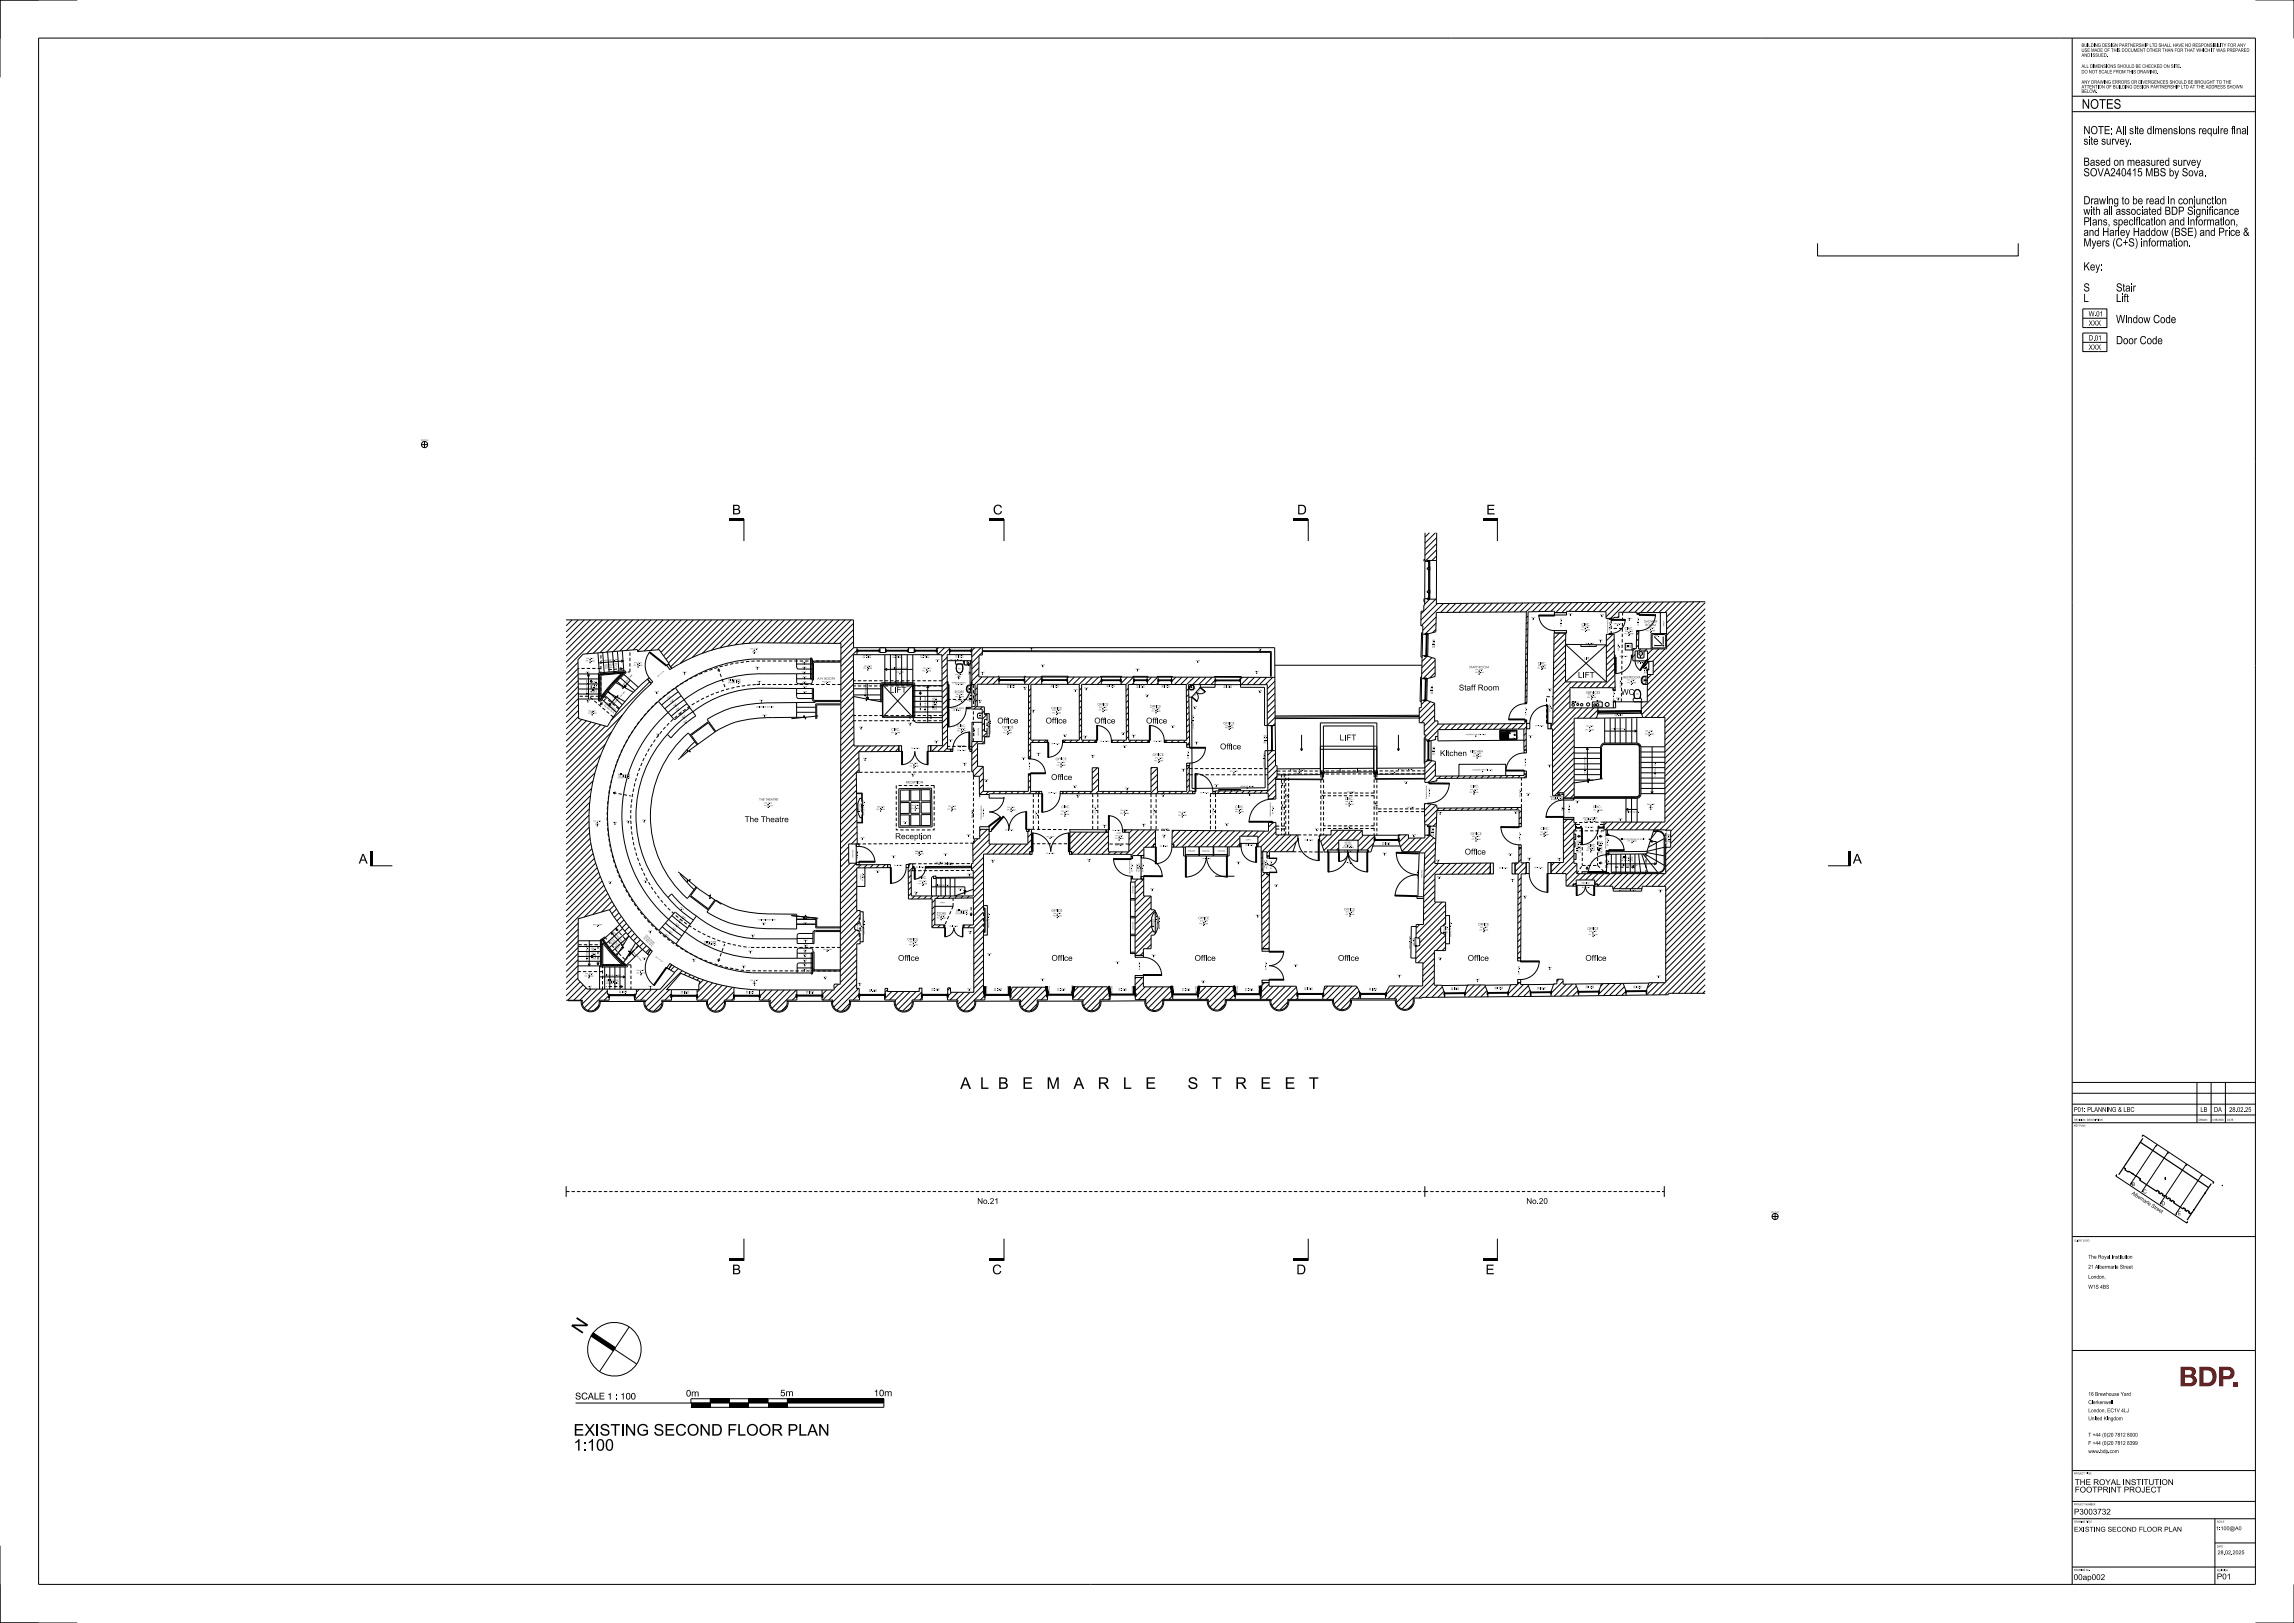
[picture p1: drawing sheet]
<svg xmlns="http://www.w3.org/2000/svg" width="1189mm" height="841mm" viewBox="0 0 1189 841" stroke-linecap="round" stroke-linejoin="round" font-family="sans-serif">
<defs><g id="words">
<text font-size="7" x="301" y="692" transform="rotate(-56 301 692)">N</text>
<g font-size="6">
<text x="498" y="564">A</text>
<text x="509" y="564">L</text>
<text x="519" y="564">B</text>
<text x="531" y="564">E</text>
<text x="544" y="564">M</text>
<text x="584" y="564">L</text>
<text x="629" y="564">T</text>
<text x="642" y="564">R</text>
<text x="654" y="564">E</text>
<text x="667" y="564">E</text>
<text x="679" y="564">T</text>
<text x="297" y="744">EXISTING SECOND FLOOR PLAN</text>
<text x="297" y="752">1:100</text>
</g>
<g font-size="5">
<text x="1079" y="56">NOTES</text>
<text x="379" y="267">B</text>
<text x="515" y="267">C</text>
<text x="672" y="267">D</text>
<text x="770" y="267">E</text>
<text x="186" y="447">A</text>
<text x="960" y="447">A</text>
<text x="379" y="660">B</text>
<text x="514" y="660">C</text>
<text x="672" y="660">D</text>
<text x="770" y="660">E</text>
</g>
<g font-size="4.2">
<text x="1080" y="70">NOTE: All site dimensions require final</text>
<text x="1080" y="75">site survey.</text>
<text x="1080" y="86">Based on measured survey</text>
<text x="1080" y="91">SOVA240415 MBS by Sova.</text>
<text x="1080" y="106">Drawing to be read in conjunction</text>
<text x="1080" y="111">with all associated BDP Significance</text>
<text x="1080" y="117">Plans, specification and information,</text>
<text x="1080" y="122">and Harley Haddow (BSE) and Price &amp;</text>
<text x="1080" y="128">Myers (C+S) information.</text>
<text x="1080" y="140">Key:</text>
<text x="1080" y="151">S</text>
<text x="1097" y="151">Stair</text>
<text x="1080" y="157">L</text>
<text x="1097" y="157">Lift</text>
<text x="1097" y="167">Window Code</text>
<text x="1097" y="178">Door Code</text>
</g>
<g font-size="3.5">
<text x="298" y="725">SCALE 1 : 100</text>
<text x="356" y="724">0m</text>
<text x="404" y="723">5m</text>
<text x="453" y="723">10m</text>
</g>
<g font-size="3">
<text x="818" y="351">LIFT</text>
<text x="461" y="359">LIFT</text>
<text x="756" y="358">Staff Room</text>
<text x="840" y="360">WC</text>
<text x="517" y="375">Office</text>
<text x="542" y="375">Office</text>
<text x="567" y="375">Office</text>
<text x="594" y="375">Office</text>
<text x="694" y="384">LIFT</text>
<text x="632" y="388">Office</text>
<text x="746" y="392">Kitchen</text>
<text x="545" y="404">Office</text>
<text x="386" y="426">The Theatre</text>
<text x="464" y="435">Reception</text>
<text x="759" y="443">Office</text>
<text x="465" y="498">Office</text>
<text x="545" y="498">Office</text>
<text x="619" y="498">Office</text>
<text x="693" y="498">Office</text>
<text x="761" y="498">Office</text>
<text x="822" y="498">Office</text>
<text x="507" y="624">No.21</text>
<text x="791" y="624">No.20</text>
<text x="1075" y="770">THE ROYAL INSTITUTION</text>
<text x="1075" y="773">FOOTPRINT PROJECT</text>
<text x="1075" y="785">P3003732</text>
<text x="1075" y="819">00ap002</text>
<text x="1149" y="818">P01</text>
</g>
<g font-size="2.7">
<text x="1083" y="164">W.01</text>
<text x="1083" y="169">XXX</text>
<text x="1083" y="176">D.01</text>
<text x="1083" y="181">XXX</text>
</g>
<g font-size="2.5">
<text x="1075" y="576">P01: PLANNING &amp; LBC</text>
<text x="1140" y="576">LB</text>
<text x="1147" y="576">DA</text>
<text x="1155" y="576">28.02.25</text>
<text x="1075" y="794">EXISTING SECOND FLOOR PLAN</text>
</g>
<g font-size="2">
<text x="1105" y="615">B</text>
<text x="1105" y="619" transform="rotate(33 1105 619)">Alb e m a rle S tre e t</text>
<text x="1111" y="618">C</text>
<text x="1120" y="625">D</text>
<text x="1129" y="630">E</text>
<text x="1082" y="652">The Royal Institution</text>
<text x="1082" y="657">21 Albermarle Street</text>
<text x="1082" y="663">London,</text>
<text x="1082" y="668">W1S 4BS</text>
<text x="1082" y="723">16 Brewhouse Yard</text>
<text x="1082" y="728">Clerkenwell</text>
<text x="1082" y="732">London, EC1V 4LJ</text>
<text x="1082" y="736">United Kingdom</text>
<text x="1082" y="744">T +44 (0)20 7812 8000</text>
<text x="1082" y="749">F +44 (0)20 7812 8399</text>
<text x="1082" y="753">www.bdp.com</text>
<text x="1149" y="793">1:100@A0</text>
<text x="1149" y="805">28.02.2025</text>
</g>
<g font-size="1.8">
<text x="1079" y="27">USE MADE OF THIS DOCUMENT OTHER THAN FOR THAT WHICH IT WAS PREPARED</text>
<text x="1079" y="24">BUILDING DESIGN PARTNERSHIP LTD SHALL HAVE NO RESPONSIBILITY FOR ANY</text>
<text x="1079" y="29">AND ISSUED.</text>
<text x="1079" y="35">ALL DIMENSIONS SHOULD BE CHECKED ON SITE.</text>
<text x="1079" y="38">DO NOT SCALE FROM THIS DRAWING.</text>
<text x="1079" y="43">ANY DRAWING ERRORS OR DIVERGENCES SHOULD BE BROUGHT TO THE</text>
<text x="1079" y="46">ATTENTION OF BUILDING DESIGN PARTNERSHIP LTD AT THE ADDRESS SHOWN</text>
<text x="1079" y="48">BELOW.</text>
</g>
<g font-size="1.2">
<text x="852" y="323">SHOWER</text>
<text x="820" y="324">CIRC.</text>
<text x="842" y="326">CIRC.</text>
<text x="853" y="324">ROOM</text>
<text x="821" y="342">LIFT</text>
<text x="761" y="346">STAFF ROOM</text>
<text x="797" y="344">CIRC.</text>
<text x="424" y="352">A/V BOOTH</text>
<text x="841" y="352">RESTROOM</text>
<text x="495" y="359">STORE</text>
<text x="822" y="359">SERVICES</text>
<text x="569" y="366">OFFICE</text>
<text x="545" y="368">OFFICE</text>
<text x="596" y="367">OFFICE</text>
<text x="496" y="377">CIRC.</text>
<text x="519" y="377">OFFICE</text>
<text x="634" y="375">OFFICE</text>
<text x="462" y="379">CIRC.</text>
<text x="762" y="390">KITCHEN</text>
<text x="547" y="394">OFFICE</text>
<text x="597" y="392">OFFICE</text>
<text x="470" y="406">RECEPTION</text>
<text x="762" y="408">CIRC.</text>
<text x="394" y="415">THE THEATRE</text>
<text x="550" y="419">CIRC.</text>
<text x="640" y="419">CIRC.</text>
<text x="697" y="414">CIRC.</text>
<text x="826" y="419">CIRC.</text>
<text x="798" y="430">CIRC.</text>
<text x="762" y="433">OFFICE</text>
<text x="823" y="439">CIRC.</text>
<text x="476" y="455">CIRC.</text>
<text x="486" y="474">STORE</text>
<text x="545" y="472">OFFICE</text>
<text x="697" y="472">OFFICE</text>
<text x="621" y="476">OFFICE</text>
<text x="766" y="480">OFFICE</text>
<text x="823" y="482">OFFICE</text>
<text x="470" y="487">OFFICE</text>
</g>
<g font-size="1">
<text x="1075" y="581">REVISION / DESCRIPTION</text>
<text x="1140" y="581">DRAWN</text>
<text x="1147" y="581">CHECKED</text>
<text x="1154" y="581">DATE</text>
<text x="1075" y="584">KEY PLAN</text>
<text x="1075" y="643">CLIENT LOGO</text>
<text x="1075" y="764">PROJECT TITLE</text>
<text x="1075" y="780">PROJECT NUMBER</text>
<text x="1075" y="789">DRAWING TITLE</text>
<text x="1149" y="789">SCALE</text>
<text x="1149" y="802">DATE</text>
<text x="1075" y="814">DRAWING No.</text>
<text x="1149" y="814">REVISION</text>
</g>
<g font-size=".8">
<text x="218" y="228">DATUM</text>
<text x="918" y="628">DATUM</text>
</g>
<g font-size=".6">
<text x="794" y="320">30.53</text>
<text x="809" y="321" transform="rotate(-90 809 321)">6</text>
<text x="813" y="318">30.50</text>
<text x="829" y="319">30.50</text>
<text x="835" y="323" transform="rotate(-90 835 323)">4</text>
<text x="836" y="323">CHL 32.55</text>
<text x="843" y="321">30.49</text>
<text x="849" y="321" transform="rotate(-90 849 321)">4</text>
<text x="809" y="325" transform="rotate(-90 809 325)">DH = 32.2</text>
<text x="820" y="327">FFL 30.49M</text>
<text x="820" y="325">CHL 34.10</text>
<text x="834" y="328" transform="rotate(-90 834 328)">TRANSOM ABOVE</text>
<text x="835" y="327" transform="rotate(-90 835 327)">DH = 32.8</text>
<text x="842" y="329">FFL 30.48M</text>
<text x="842" y="327">CHL 32.55</text>
<text x="849" y="324" transform="rotate(-90 849 324)">DH = 32.8</text>
<text x="853" y="327">FFL 30.48M</text>
<text x="853" y="326">CHL 32.76</text>
<text x="858" y="330">SHR.</text>
<text x="863" y="324" transform="rotate(-90 863 324)">SHELF</text>
<text x="743" y="336" transform="rotate(-90 743 336)">SH = 31.4</text>
<text x="743" y="332" transform="rotate(-90 743 332)">3</text>
<text x="744" y="336" transform="rotate(-90 744 336)">HH = 33.0</text>
<text x="744" y="332" transform="rotate(-90 744 332)">8</text>
<text x="822" y="334">DH = 32.49</text>
<text x="829" y="332">30.50</text>
<text x="839" y="334" transform="rotate(-90 839 334)">6</text>
<text x="842" y="335">CEILING</text>
<text x="843" y="336">HATCH</text>
<text x="389" y="336">CHL 31.60</text>
<text x="390" y="338">29.30</text>
<text x="447" y="341">HH = 31.38</text>
<text x="447" y="340">SH = 26.64</text>
<text x="463" y="341">HH = 31.38</text>
<text x="463" y="340">SH = 26.64</text>
<text x="477" y="340">SH = 26.617</text>
<text x="477" y="341">HH = 31.38</text>
<text x="495" y="341">HH = 33.93</text>
<text x="495" y="340">SH = 31.67</text>
<text x="534" y="336">30.53</text>
<text x="652" y="337">30.53</text>
<text x="839" y="337" transform="rotate(-90 839 337)">CHL32.1</text>
<text x="839" y="340">DH = 32.48</text>
<text x="849" y="341">BOILER</text>
<text x="850" y="339">GAS</text>
<text x="304" y="343">FFL 28.29M</text>
<text x="312" y="343" transform="rotate(-4 312 343)">6 R IS E R S</text>
<text x="314" y="345" transform="rotate(-6 314 345)">C E ILIN G</text>
<text x="314" y="347" transform="rotate(-6 314 347)">C H L M A X = 3</text>
<text x="314" y="346" transform="rotate(-6 314 346)">C H L M IN = 3</text>
<text x="316" y="342" transform="rotate(-4 316 342)">@</text>
<text x="317" y="342" transform="rotate(-4 317 342)">1</text>
<text x="317" y="344" transform="rotate(-6 317 344)">S LO P E</text>
<text x="317" y="342" transform="rotate(-4 317 342)">6</text>
<text x="318" y="342" transform="rotate(-4 318 342)">8 .3 M M</text>
<text x="318" y="345" transform="rotate(-6 318 345)">1 .4</text>
<text x="318" y="346" transform="rotate(-6 318 346)">2 .4</text>
<text x="319" y="345" transform="rotate(-6 319 345)">1</text>
<text x="320" y="346" transform="rotate(-6 320 346)">1</text>
<text x="328" y="345">FFL 29.30M</text>
<text x="329" y="344">CHL 32.42</text>
<text x="391" y="346">28.84</text>
<text x="416" y="346">29.00</text>
<text x="416" y="343">29.14</text>
<text x="448" y="347">FFL 32.63M</text>
<text x="448" y="345">CHL 35.18</text>
<text x="462" y="347">8 RISERS @ 160MM</text>
<text x="478" y="348">FFL 31.67M</text>
<text x="478" y="347">CHL 35.18</text>
<text x="485" y="342">31.67</text>
<text x="492" y="342">WALL HT = 31.42</text>
<text x="497" y="347">WC</text>
<text x="500" y="345">BOXING</text>
<text x="501" y="343">31.20</text>
<text x="539" y="345">30.36</text>
<text x="589" y="347">30.38</text>
<text x="620" y="343">30.38</text>
<text x="765" y="347">CHL 33.97</text>
<text x="797" y="346">FFL 30.52M</text>
<text x="797" y="345">CHL 33.98</text>
<text x="848" y="343">SH = 30.85</text>
<text x="848" y="344">HH = 32.66</text>
<text x="853" y="346" transform="rotate(-90 853 346)">0</text>
<text x="854" y="346" transform="rotate(-90 854 346)">4</text>
<text x="308" y="354" transform="rotate(-90 308 354)">4</text>
<text x="309" y="354" transform="rotate(-90 309 354)">4</text>
<text x="326" y="352" transform="rotate(-49 326 352)">1</text>
<text x="326" y="352" transform="rotate(-49 326 352)">6</text>
<text x="326" y="352" transform="rotate(-49 326 352)">7 .5 M M</text>
<text x="341" y="351" transform="rotate(-41 341 351)">D H = 3</text>
<text x="343" y="349" transform="rotate(-41 343 349)">1 .3</text>
<text x="344" y="348" transform="rotate(-41 344 348)">4</text>
<text x="354" y="349">29.30</text>
<text x="378" y="352">CEILING SLOPE</text>
<text x="378" y="353">CHL MIN =30.88</text>
<text x="392" y="353">28.41</text>
<text x="416" y="349">28.85</text>
<text x="416" y="354">28.56</text>
<text x="416" y="351">28.70</text>
<text x="426" y="354">FFL 28.42M</text>
<text x="464" y="349">CHL 35.18</text>
<text x="465" y="353">U/S</text>
<text x="467" y="353">34.91</text>
<text x="495" y="350">CHL 34.11</text>
<text x="502" y="349" transform="rotate(-90 502 349)">7</text>
<text x="508" y="349">30.37</text>
<text x="650" y="348">30.37</text>
<text x="764" y="349">FFL 30.51M</text>
<text x="840" y="353" transform="rotate(-90 840 353)">6</text>
<text x="844" y="353">CHL 32.77</text>
<text x="854" y="349" transform="rotate(-90 854 349)">HH = 32.7</text>
<text x="304" y="356" transform="rotate(-90 304 356)">168</text>
<text x="304" y="359" transform="rotate(-90 304 359)">SERS</text>
<text x="308" y="358" transform="rotate(-90 308 358)">L</text>
<text x="308" y="354" transform="rotate(-90 308 354)">0.1</text>
<text x="308" y="356" transform="rotate(-90 308 356)">N =3</text>
<text x="308" y="359" transform="rotate(-90 308 359)">CHLMI</text>
<text x="309" y="359" transform="rotate(-90 309 359)">CHLMAX =31.1</text>
<text x="322" y="356" transform="rotate(-49 322 356)">8 R IS E R S</text>
<text x="377" y="354">CHL MAX =31.60</text>
<text x="416" y="356">28.40</text>
<text x="416" y="359">28.25</text>
<text x="449" y="357" transform="rotate(-90 449 357)">160MM</text>
<text x="493" y="354">TRANSOM ABOVE</text>
<text x="495" y="355">DH = 32.45</text>
<text x="502" y="358" transform="rotate(-90 502 358)">W HB</text>
<text x="505" y="359" transform="rotate(-90 505 359)">6</text>
<text x="522" y="356">HH = 33.57</text>
<text x="522" y="355">SH = 30.92</text>
<text x="530" y="356">30.39</text>
<text x="545" y="356">HH = 33.57</text>
<text x="545" y="355">SH = 30.92</text>
<text x="556" y="358">30.39</text>
<text x="562" y="357">30.39</text>
<text x="573" y="355">SH = 31.38</text>
<text x="574" y="356">HH = 33.57</text>
<text x="589" y="356">HH = 33.58</text>
<text x="589" y="356">SH = 31.76</text>
<text x="602" y="356">HH = 33.58</text>
<text x="602" y="355">SH = 31.76</text>
<text x="618" y="358" transform="rotate(-46 618 358)">W H B</text>
<text x="621" y="359" transform="rotate(-50 621 359)">2 .5</text>
<text x="622" y="358" transform="rotate(-50 622 358)">8</text>
<text x="634" y="357">HH = 33.58</text>
<text x="634" y="356">SH = 30.94</text>
<text x="652" y="358">30.38</text>
<text x="742" y="360" transform="rotate(-90 742 360)">SH = 31.4</text>
<text x="742" y="356" transform="rotate(-90 742 356)">3</text>
<text x="743" y="360" transform="rotate(-90 743 360)">HH = 33.0</text>
<text x="743" y="356" transform="rotate(-90 743 356)">8</text>
<text x="802" y="357">30.52</text>
<text x="840" y="356" transform="rotate(-90 840 356)">CHL32.1</text>
<text x="843" y="354">FFL 30.48M</text>
<text x="848" y="360">WC</text>
<text x="304" y="363">27.28</text>
<text x="304" y="361" transform="rotate(-90 304 361)">6R</text>
<text x="314" y="365" transform="rotate(40 314 365)">C H L M IN = 3</text>
<text x="314" y="364" transform="rotate(40 314 364)">C E ILIN G</text>
<text x="318" y="365" transform="rotate(-47 318 365)">9 R IS E R S</text>
<text x="322" y="361" transform="rotate(-47 322 361)">1</text>
<text x="322" y="361" transform="rotate(-47 322 361)">6</text>
<text x="322" y="361" transform="rotate(-47 322 361)">6 .7 M M</text>
<text x="346" y="362" transform="rotate(-36 346 362)">2</text>
<text x="346" y="362" transform="rotate(-36 346 362)">9 .1</text>
<text x="347" y="361" transform="rotate(-36 347 361)">3</text>
<text x="347" y="364" transform="rotate(-36 347 364)">2</text>
<text x="348" y="364" transform="rotate(-36 348 364)">8 .9</text>
<text x="349" y="363" transform="rotate(-36 349 363)">8</text>
<text x="349" y="366" transform="rotate(-36 349 366)">8 .8</text>
<text x="350" y="365" transform="rotate(-36 350 365)">3</text>
<text x="394" y="363">27.97</text>
<text x="449" y="362" transform="rotate(-90 449 362)">7RI</text>
<text x="449" y="360" transform="rotate(-90 449 360)">SERS @</text>
<text x="485" y="365" transform="rotate(-90 485 365)">N =34.5</text>
<text x="485" y="362" transform="rotate(-90 485 362)">1</text>
<text x="486" y="362" transform="rotate(-90 486 362)">1</text>
<text x="495" y="361">FFL 30.39M</text>
<text x="495" y="363">CHL 33.97</text>
<text x="495" y="360">CHL 34.11</text>
<text x="502" y="363" transform="rotate(-90 502 363)">RECESS</text>
<text x="503" y="364" transform="rotate(-90 503 364)">SH</text>
<text x="503" y="362" transform="rotate(-90 503 362)">= 31.3</text>
<text x="503" y="360" transform="rotate(-90 503 360)">4</text>
<text x="504" y="364" transform="rotate(-90 504 364)">HH</text>
<text x="504" y="362" transform="rotate(-90 504 362)">= 33.3</text>
<text x="504" y="360" transform="rotate(-90 504 360)">6</text>
<text x="505" y="362" transform="rotate(-90 505 362)">U/</text>
<text x="505" y="361" transform="rotate(-90 505 361)">S</text>
<text x="505" y="360" transform="rotate(-90 505 360)">33.4</text>
<text x="594" y="360">30.39</text>
<text x="619" y="361" transform="rotate(-50 619 361)">D H = 3</text>
<text x="804" y="366" transform="rotate(-90 804 366)">5</text>
<text x="816" y="364">PIPES</text>
<text x="823" y="362">FFL 30.47M</text>
<text x="823" y="360">CHL 33.11</text>
<text x="827" y="363">PIPES</text>
<text x="837" y="363" transform="rotate(-90 837 363)">DH = 32.3</text>
<text x="838" y="362">30.49</text>
<text x="305" y="370">FFL 27.28M</text>
<text x="305" y="369">CHL 30.41</text>
<text x="317" y="369" transform="rotate(40 317 369)">2 .7</text>
<text x="317" y="366" transform="rotate(40 317 366)">S LO P E</text>
<text x="317" y="368" transform="rotate(40 317 368)">2 .4</text>
<text x="318" y="369" transform="rotate(40 318 369)">9</text>
<text x="318" y="369" transform="rotate(40 318 369)">2</text>
<text x="349" y="366" transform="rotate(-36 349 366)">2</text>
<text x="350" y="368" transform="rotate(-36 350 368)">2</text>
<text x="351" y="368" transform="rotate(-36 351 368)">8 .6</text>
<text x="352" y="367" transform="rotate(-36 352 367)">9</text>
<text x="352" y="370" transform="rotate(-36 352 370)">2</text>
<text x="352" y="370" transform="rotate(-36 352 370)">8 .5</text>
<text x="353" y="369" transform="rotate(-36 353 369)">4</text>
<text x="354" y="372" transform="rotate(-36 354 372)">8 .4</text>
<text x="355" y="371" transform="rotate(-36 355 371)">0</text>
<text x="392" y="367">AUDITORIUM SEATING</text>
<text x="395" y="371">27.53</text>
<text x="480" y="369" transform="rotate(-90 480 369)">8RI</text>
<text x="480" y="368" transform="rotate(-90 480 368)">SERS @</text>
<text x="484" y="368" transform="rotate(-90 484 368)">CEII</text>
<text x="484" y="366" transform="rotate(-90 484 366)">LNG SLOPE</text>
<text x="485" y="368" transform="rotate(-90 485 368)">CHLMI</text>
<text x="486" y="368" transform="rotate(-90 486 368)">CHL</text>
<text x="486" y="366" transform="rotate(-90 486 366)">MAX =35.9</text>
<text x="492" y="367">TRANSOM ABOVE</text>
<text x="494" y="368">DH = 32.44</text>
<text x="508" y="372" transform="rotate(-90 508 372)">BOIE</text>
<text x="534" y="368">30.39</text>
<text x="545" y="370">FFL 30.39M</text>
<text x="546" y="368">CHL 33.60</text>
<text x="569" y="368">FFL 30.38M</text>
<text x="570" y="367">CHL 33.60</text>
<text x="597" y="369">FFL 30.39M</text>
<text x="597" y="368">CHL 33.60</text>
<text x="618" y="367">30.39</text>
<text x="619" y="372" transform="rotate(-90 619 372)">0</text>
<text x="791" y="371" transform="rotate(-90 791 371)">DH = 32.2</text>
<text x="791" y="367" transform="rotate(-90 791 367)">5</text>
<text x="804" y="369" transform="rotate(-90 804 369)">U/</text>
<text x="804" y="368" transform="rotate(-90 804 368)">S</text>
<text x="804" y="367" transform="rotate(-90 804 367)">33.3</text>
<text x="837" y="371">HH = 33.77</text>
<text x="837" y="370">SH = 31.14</text>
<text x="353" y="372" transform="rotate(-36 353 372)">2</text>
<text x="354" y="375" transform="rotate(-36 354 375)">2</text>
<text x="355" y="374" transform="rotate(-36 355 374)">8 .2</text>
<text x="356" y="374" transform="rotate(-36 356 374)">5</text>
<text x="471" y="375">30.39</text>
<text x="496" y="378">CHL 34.06</text>
<text x="512" y="378" transform="rotate(-90 512 378)">U/</text>
<text x="512" y="377" transform="rotate(-90 512 377)">S</text>
<text x="512" y="376" transform="rotate(-90 512 376)">31.0</text>
<text x="512" y="374" transform="rotate(-90 512 374)">3</text>
<text x="514" y="374" transform="rotate(-90 514 374)">5</text>
<text x="607" y="376">30.38</text>
<text x="619" y="378" transform="rotate(-90 619 378)">LEDGE HT = 33.3</text>
<text x="635" y="377">FFL 30.39M</text>
<text x="635" y="376">CHL 33.95</text>
<text x="796" y="376">DH = 32.55</text>
<text x="822" y="376">CHL 33.89</text>
<text x="835" y="378">7 RISERS @ 171.6</text>
<text x="340" y="381">28.40</text>
<text x="462" y="380">FFL 30.39M</text>
<text x="496" y="379">FFL 30.39M</text>
<text x="505" y="379" transform="rotate(-90 505 379)">33.2</text>
<text x="505" y="378" transform="rotate(-90 505 378)">6</text>
<text x="507" y="381" transform="rotate(-90 507 381)">SHELVES</text>
<text x="514" y="380" transform="rotate(-90 514 380)">MANTLE HT =31.7</text>
<text x="520" y="380">FFL 30.39M</text>
<text x="551" y="381">30.39</text>
<text x="561" y="382">30.39</text>
<text x="581" y="380">30.39</text>
<text x="587" y="381">30.39</text>
<text x="656" y="382" transform="rotate(-90 656 382)">3</text>
<text x="656" y="382" transform="rotate(-90 656 382)">5</text>
<text x="760" y="381">COUNTER TOP HT = 31.39</text>
<text x="784" y="383">S.</text>
<text x="792" y="381">30.51</text>
<text x="822" y="378">FFL 27.35M</text>
<text x="853" y="381">FFL 28.45M</text>
<text x="853" y="379">CHL 33.89</text>
<text x="472" y="388">DH = 32.51</text>
<text x="484" y="384">30.39</text>
<text x="496" y="387">U/S</text>
<text x="496" y="389">DH = 32.45</text>
<text x="498" y="387">33.30</text>
<text x="545" y="386">DH = 32.37</text>
<text x="570" y="384">DH = 32.38</text>
<text x="582" y="387">30.39</text>
<text x="598" y="384">DH = 32.38</text>
<text x="616" y="390" transform="rotate(-90 616 390)">4</text>
<text x="619" y="385">30.39</text>
<text x="656" y="385" transform="rotate(-90 656 385)">SH = 31.5</text>
<text x="743" y="388" transform="rotate(-90 743 388)">3</text>
<text x="744" y="388" transform="rotate(-90 744 388)">8</text>
<text x="472" y="396">CHL 33.28</text>
<text x="499" y="396">30.39</text>
<text x="529" y="393">30.39</text>
<text x="534" y="396" transform="rotate(-90 534 396)">3</text>
<text x="548" y="395">CHL 33.60</text>
<text x="565" y="392">30.40</text>
<text x="598" y="394">FFL 30.39M</text>
<text x="599" y="393">CHL 33.60</text>
<text x="616" y="393" transform="rotate(-90 616 393)">DH = 32.3</text>
<text x="655" y="391" transform="rotate(-90 655 391)">0</text>
<text x="743" y="391" transform="rotate(-90 743 391)">SH = 31.4</text>
<text x="744" y="391" transform="rotate(-90 744 391)">HH = 33.0</text>
<text x="763" y="392">FFL 30.49M</text>
<text x="764" y="391">CHL 33.92</text>
<text x="791" y="394" transform="rotate(-90 791 394)">5</text>
<text x="822" y="395" transform="rotate(-90 822 395)">128MM</text>
<text x="858" y="396" transform="rotate(-90 858 396)">6</text>
<text x="320" y="402">CEILING SLOPE</text>
<text x="471" y="397">FFL 30.37M</text>
<text x="472" y="401">30.38</text>
<text x="534" y="399" transform="rotate(-90 534 399)">DH = 32.7</text>
<text x="548" y="397">FFL 30.39M</text>
<text x="612" y="399">30.39</text>
<text x="638" y="400">U/S</text>
<text x="639" y="400">33.62</text>
<text x="655" y="398" transform="rotate(-90 655 398)">LEDGE HT = 33.3</text>
<text x="670" y="399">WALL HT = 30.60</text>
<text x="671" y="400">U/S</text>
<text x="673" y="400">33.97</text>
<text x="720" y="400">U/S</text>
<text x="722" y="400">33.97</text>
<text x="726" y="399">WALL HT = 30.60</text>
<text x="763" y="399">COUNTER TOP HT = 31.39</text>
<text x="791" y="397" transform="rotate(-90 791 397)">DH = 32.1</text>
<text x="802" y="397">30.52</text>
<text x="822" y="401" transform="rotate(-90 822 401)">10RI</text>
<text x="822" y="399" transform="rotate(-90 822 399)">SERS @</text>
<text x="858" y="401" transform="rotate(-90 858 401)">SERS @</text>
<text x="858" y="397" transform="rotate(-90 858 397)">171.</text>
<text x="320" y="403">CHL MAX =31.60</text>
<text x="320" y="402">CHL MIN =30.88</text>
<text x="510" y="404">30.39</text>
<text x="629" y="407">30.38</text>
<text x="643" y="408">LEDGE HT = 33.03</text>
<text x="664" y="406">30.41</text>
<text x="728" y="405">30.47</text>
<text x="858" y="403" transform="rotate(-90 858 403)">10RI</text>
<text x="543" y="411">DH = 32.43</text>
<text x="558" y="412">30.39</text>
<text x="583" y="409">30.39</text>
<text x="602" y="412">30.39</text>
<text x="622" y="411">DH = 32.43</text>
<text x="633" y="410">MANTLE HT = 31.45</text>
<text x="667" y="413" transform="rotate(-90 667 413)">33.7</text>
<text x="667" y="412" transform="rotate(-90 667 412)">9</text>
<text x="685" y="412" transform="rotate(-90 685 412)">9</text>
<text x="741" y="413" transform="rotate(-90 741 413)">DH = 32.5</text>
<text x="741" y="410" transform="rotate(-90 741 410)">6</text>
<text x="762" y="411">FFL 30.49M</text>
<text x="762" y="409">CHL 33.78</text>
<text x="788" y="410" transform="rotate(-90 788 410)">4</text>
<text x="803" y="413">RECESS ARCHED</text>
<text x="804" y="414">HT MIN =</text>
<text x="808" y="414">31.46</text>
<text x="396" y="418">FFL 25.77M</text>
<text x="396" y="416">CHL 35.19</text>
<text x="447" y="419" transform="rotate(-90 447 419)">S</text>
<text x="447" y="418" transform="rotate(-90 447 418)">31.8</text>
<text x="447" y="417" transform="rotate(-90 447 417)">2</text>
<text x="448" y="416" transform="rotate(-90 448 416)">5</text>
<text x="454" y="418">CHL 33.68</text>
<text x="472" y="419">FFL 30.37M</text>
<text x="472" y="418">CHL 33.68</text>
<text x="491" y="420">FFL 30.37M</text>
<text x="491" y="418">CHL 33.68</text>
<text x="510" y="420" transform="rotate(-90 510 420)">0</text>
<text x="522" y="419">CHL 34.04</text>
<text x="568" y="419" transform="rotate(-90 568 419)">8</text>
<text x="598" y="420" transform="rotate(-90 598 420)">8</text>
<text x="629" y="420" transform="rotate(-90 629 420)">8</text>
<text x="640" y="420">CHL 34.06</text>
<text x="660" y="419" transform="rotate(-90 660 419)">5</text>
<text x="665" y="420" transform="rotate(-90 665 420)">S</text>
<text x="665" y="419" transform="rotate(-90 665 419)">36.1</text>
<text x="665" y="417" transform="rotate(-90 665 417)">9</text>
<text x="697" y="417">FFL 30.41M</text>
<text x="697" y="416">CHL 37.00</text>
<text x="713" y="419" transform="rotate(-90 713 419)">U/</text>
<text x="713" y="418" transform="rotate(-90 713 418)">33.6</text>
<text x="713" y="416" transform="rotate(-90 713 416)">9</text>
<text x="729" y="419">U/S</text>
<text x="731" y="419">33.96</text>
<text x="740" y="414" transform="rotate(-90 740 414)">TRANSOM ABOVE</text>
<text x="804" y="415">HT MAX = 31.53</text>
<text x="810" y="419" transform="rotate(-90 810 419)">5</text>
<text x="814" y="418" transform="rotate(-90 814 418)">5</text>
<text x="816" y="415">30.48</text>
<text x="854" y="417">CHL 33.89</text>
<text x="855" y="419">29.74</text>
<text x="308" y="426">CHL 31.60</text>
<text x="325" y="426">28.40</text>
<text x="333" y="425">27.96</text>
<text x="445" y="421" transform="rotate(-90 445 421)">FI</text>
<text x="445" y="420" transform="rotate(-90 445 420)">REPLACE</text>
<text x="447" y="420" transform="rotate(-90 447 420)">U/</text>
<text x="448" y="423" transform="rotate(-90 448 423)">MANTLE HT = 31.7</text>
<text x="504" y="424" transform="rotate(-90 504 424)">CHL33.8</text>
<text x="504" y="421" transform="rotate(-90 504 421)">2</text>
<text x="509" y="425" transform="rotate(-90 509 425)">TRANSOM ABOVE</text>
<text x="510" y="423" transform="rotate(-90 510 423)">DH = 33.6</text>
<text x="522" y="420">FFL 30.38M</text>
<text x="550" y="422">FFL 30.39M</text>
<text x="550" y="421">CHL 34.04</text>
<text x="568" y="422" transform="rotate(-90 568 422)">U/</text>
<text x="568" y="421" transform="rotate(-90 568 421)">S</text>
<text x="568" y="420" transform="rotate(-90 568 420)">33.8</text>
<text x="581" y="422">FFL 30.39M</text>
<text x="598" y="423" transform="rotate(-90 598 423)">U/</text>
<text x="598" y="422" transform="rotate(-90 598 422)">S</text>
<text x="598" y="421" transform="rotate(-90 598 421)">33.7</text>
<text x="611" y="423">FFL 30.39M</text>
<text x="611" y="421">CHL 34.07</text>
<text x="629" y="423" transform="rotate(-90 629 423)">U/</text>
<text x="629" y="422" transform="rotate(-90 629 422)">S</text>
<text x="629" y="421" transform="rotate(-90 629 421)">33.9</text>
<text x="640" y="421">FFL 30.39M</text>
<text x="659" y="423" transform="rotate(-90 659 423)">TRANSOM ABOVE</text>
<text x="660" y="422" transform="rotate(-90 660 422)">DH = 33.2</text>
<text x="665" y="420" transform="rotate(-90 665 420)">U/</text>
<text x="745" y="421">30.53</text>
<text x="785" y="421">30.53</text>
<text x="810" y="420" transform="rotate(-90 810 420)">30.2</text>
<text x="814" y="421" transform="rotate(-90 814 421)">DH = 32.6</text>
<text x="820" y="424">ARCHED OPENING</text>
<text x="821" y="426">HT MAX =</text>
<text x="821" y="425">HT MIN=</text>
<text x="825" y="425">32.71</text>
<text x="826" y="426">33.40</text>
<text x="826" y="420">FFL 30.49M</text>
<text x="839" y="424">30.50</text>
<text x="842" y="421">3 RISERS @ 171.6</text>
<text x="318" y="426">28.84</text>
<text x="468" y="426">30.37</text>
<text x="521" y="430">DH = 33.85</text>
<text x="577" y="431">DH = 32.54</text>
<text x="592" y="427">30.39</text>
<text x="602" y="430">U/S</text>
<text x="604" y="430">32.51</text>
<text x="635" y="427">30.40</text>
<text x="742" y="430" transform="rotate(-90 742 430)">3</text>
<text x="743" y="430" transform="rotate(-90 743 430)">3</text>
<text x="798" y="431">CHL 33.47</text>
<text x="822" y="429">DH = 32.56</text>
<text x="446" y="434">30.38</text>
<text x="542" y="434">CHL 33.65</text>
<text x="578" y="435">FFL 30.38M</text>
<text x="578" y="433">CHL 32.53</text>
<text x="579" y="432">CUP'D</text>
<text x="602" y="433">30.39</text>
<text x="646" y="435">CUP'D</text>
<text x="676" y="436">DH = 33.26</text>
<text x="697" y="437">ARCHED</text>
<text x="716" y="438">HH = 33.32</text>
<text x="716" y="437">SH = 31.09</text>
<text x="732" y="433">30.48</text>
<text x="742" y="433" transform="rotate(-90 742 433)">SH = 31.3</text>
<text x="743" y="433" transform="rotate(-90 743 433)">HH = 33.9</text>
<text x="763" y="435">FFL 30.53M</text>
<text x="763" y="434">CHL 33.79</text>
<text x="788" y="435" transform="rotate(-90 788 435)">DH = 32.4</text>
<text x="788" y="432" transform="rotate(-90 788 432)">5</text>
<text x="798" y="433">FFL 30.53M</text>
<text x="816" y="435" transform="rotate(-90 816 435)">ELEC</text>
<text x="819" y="436" transform="rotate(-90 819 436)">8</text>
<text x="819" y="436" transform="rotate(-90 819 436)">0</text>
<text x="830" y="437" transform="rotate(-90 830 437)">8</text>
<text x="830" y="437" transform="rotate(-90 830 437)">0</text>
<text x="834" y="435" transform="rotate(-90 834 435)">5</text>
<text x="839" y="435">CEILING STEPPED BELOW STAIR</text>
<text x="844" y="436">FFL 30.53M</text>
<text x="865" y="436" transform="rotate(-90 865 436)">SH = 30.9</text>
<text x="865" y="433" transform="rotate(-90 865 433)">5</text>
<text x="866" y="437" transform="rotate(-90 866 437)">HH = 31.0</text>
<text x="866" y="433" transform="rotate(-90 866 433)">5</text>
<text x="445" y="442" transform="rotate(-90 445 442)">4</text>
<text x="462" y="444">30.37</text>
<text x="474" y="443">FFL 30.37M</text>
<text x="474" y="442">CHL 33.28</text>
<text x="489" y="443">30.37</text>
<text x="542" y="442">DH = 32.81</text>
<text x="578" y="438">CHL 32.64</text>
<text x="601" y="439">DH = 32.58</text>
<text x="645" y="438">DH = 32.62</text>
<text x="696" y="439">HT MAX =32.25</text>
<text x="697" y="441">DH = 31.17</text>
<text x="697" y="439">SH = 31.25</text>
<text x="717" y="442">30.42</text>
<text x="782" y="443">30.53</text>
<text x="817" y="439" transform="rotate(-90 817 439)">ELEC</text>
<text x="818" y="442" transform="rotate(-90 818 442)">CEII</text>
<text x="819" y="442" transform="rotate(-90 819 442)">CHLMI</text>
<text x="819" y="439" transform="rotate(-90 819 439)">N =33.1</text>
<text x="819" y="442" transform="rotate(-90 819 442)">CHLMAX =34.4</text>
<text x="822" y="441">FFL 30.53M</text>
<text x="823" y="440">CHL 34.04</text>
<text x="829" y="442" transform="rotate(-90 829 442)">CEII</text>
<text x="829" y="441" transform="rotate(-90 829 441)">LNG SLOPE</text>
<text x="830" y="442" transform="rotate(-90 830 442)">CHLMI</text>
<text x="830" y="439" transform="rotate(-90 830 439)">N =33.1</text>
<text x="830" y="442" transform="rotate(-90 830 442)">CHLMAX =34.4</text>
<text x="833" y="440" transform="rotate(-90 833 440)">TRANSOM ABOVE</text>
<text x="834" y="438" transform="rotate(-90 834 438)">DH = 32.3</text>
<text x="864" y="438" transform="rotate(-90 864 438)">RECESSED CUP'</text>
<text x="442" y="444" transform="rotate(-90 442 444)">SHELVES</text>
<text x="445" y="445" transform="rotate(-90 445 445)">DH = 32.2</text>
<text x="485" y="447">U/S</text>
<text x="487" y="447">33.18</text>
<text x="489" y="448">HH = 33.12</text>
<text x="489" y="447">SH = 30.37</text>
<text x="514" y="446">30.38</text>
<text x="563" y="446">30.40</text>
<text x="587" y="448" transform="rotate(-90 587 448)">5</text>
<text x="589" y="449" transform="rotate(-90 589 449)">5</text>
<text x="591" y="449" transform="rotate(-90 591 449)">4</text>
<text x="593" y="448" transform="rotate(-90 593 448)">5</text>
<text x="623" y="445">DH = 33.39</text>
<text x="641" y="447">30.40</text>
<text x="656" y="450" transform="rotate(-90 656 450)">CHL32.9</text>
<text x="656" y="447" transform="rotate(-90 656 447)">4</text>
<text x="657" y="447" transform="rotate(-90 657 447)">4</text>
<text x="659" y="447" transform="rotate(-90 659 447)">4</text>
<text x="697" y="447">DH = 33.39</text>
<text x="744" y="446">30.53</text>
<text x="777" y="450">DH = 32.64</text>
<text x="792" y="445">30.55</text>
<text x="795" y="450">DH = 32.65</text>
<text x="807" y="445">30.56</text>
<text x="817" y="445" transform="rotate(-90 817 445)">ELEC</text>
<text x="834" y="450" transform="rotate(-90 834 450)">DH =</text>
<text x="834" y="447" transform="rotate(-90 834 447)">32.3</text>
<text x="834" y="446" transform="rotate(-90 834 446)">5</text>
<text x="839" y="449">25 RISERS @ 150.4 MM</text>
<text x="840" y="446">CHL MAX =35.76</text>
<text x="840" y="445">CEILING SLOPE</text>
<text x="840" y="445">CHL MIN =34.04</text>
<text x="446" y="456" transform="rotate(-90 446 456)">CUP'</text>
<text x="446" y="454" transform="rotate(-90 446 454)">D</text>
<text x="447" y="453" transform="rotate(-90 447 453)">3</text>
<text x="454" y="452">30.37</text>
<text x="501" y="453">30.36</text>
<text x="586" y="453" transform="rotate(-90 586 453)">BLOCKED DOOR</text>
<text x="587" y="452" transform="rotate(-90 587 452)">DH = 32.1</text>
<text x="589" y="452" transform="rotate(-90 589 452)">CHL32.0</text>
<text x="591" y="452" transform="rotate(-90 591 452)">FFL30.2M</text>
<text x="593" y="452" transform="rotate(-90 593 452)">DH = 32.1</text>
<text x="657" y="450" transform="rotate(-90 657 450)">FFL30.2M</text>
<text x="659" y="450" transform="rotate(-90 659 450)">DH = 32.9</text>
<text x="735" y="455" transform="rotate(-90 735 455)">DH = 33.2</text>
<text x="735" y="452" transform="rotate(-90 735 452)">4</text>
<text x="737" y="455" transform="rotate(-90 737 455)">SHELVES</text>
<text x="745" y="455">30.55</text>
<text x="820" y="453">ELEC</text>
<text x="334" y="457">28.40</text>
<text x="447" y="457" transform="rotate(-90 447 457)">HT = 32.8</text>
<text x="476" y="457">CHL 33.44</text>
<text x="485" y="459">6 RISERS @ 171.6</text>
<text x="497" y="461">31.40</text>
<text x="596" y="461">30.41</text>
<text x="660" y="459">30.42</text>
<text x="783" y="456">30.54</text>
<text x="820" y="458">SHELVING</text>
<text x="820" y="460">DH = 32.65</text>
<text x="840" y="462">MANTLE HT= 31.78</text>
<text x="860" y="462">30.54</text>
<text x="487" y="468">SHELF</text>
<text x="587" y="463" transform="rotate(-90 587 463)">SHELVES</text>
<text x="789" y="465">30.53</text>
<text x="353" y="470" transform="rotate(36 353 470)">2</text>
<text x="353" y="471" transform="rotate(36 353 471)">8 .2</text>
<text x="354" y="471" transform="rotate(36 354 471)">4</text>
<text x="495" y="474">CHL MAX =31.92</text>
<text x="495" y="472">CEILING SLOPE</text>
<text x="496" y="473">CHL MIN =31.21</text>
<text x="513" y="474" transform="rotate(-90 513 474)">8</text>
<text x="546" y="474">CHL 33.80</text>
<text x="307" y="479">FFL 27.25M</text>
<text x="350" y="479" transform="rotate(36 350 479)">2</text>
<text x="351" y="479" transform="rotate(36 351 479)">8 .6</text>
<text x="351" y="480" transform="rotate(36 351 480)">8</text>
<text x="352" y="477" transform="rotate(36 352 477)">2</text>
<text x="352" y="477" transform="rotate(36 352 477)">8 .5</text>
<text x="353" y="478" transform="rotate(36 353 478)">3</text>
<text x="353" y="475" transform="rotate(36 353 475)">2</text>
<text x="354" y="475" transform="rotate(36 354 475)">8 .3</text>
<text x="355" y="476" transform="rotate(36 355 476)">9</text>
<text x="393" y="477">AUDITORIUM SEATING</text>
<text x="395" y="479">27.52</text>
<text x="416" y="478">27.66</text>
<text x="417" y="476">27.52</text>
<text x="447" y="480" transform="rotate(-90 447 480)">4</text>
<text x="448" y="477" transform="rotate(-90 448 477)">6</text>
<text x="486" y="476">FFL 30.36M</text>
<text x="486" y="475">CHL 31.92</text>
<text x="510" y="478" transform="rotate(-90 510 478)">U/</text>
<text x="510" y="477" transform="rotate(-90 510 477)">S</text>
<text x="510" y="476" transform="rotate(-90 510 476)">31.9</text>
<text x="510" y="475" transform="rotate(-90 510 475)">3</text>
<text x="546" y="475">FFL 30.39M</text>
<text x="598" y="480" transform="rotate(-90 598 480)">REPLACE</text>
<text x="600" y="475" transform="rotate(-90 600 475)">4</text>
<text x="601" y="476" transform="rotate(-90 601 476)">4</text>
<text x="622" y="479">FFL 30.42M</text>
<text x="622" y="478">CHL 33.68</text>
<text x="651" y="475">30.41</text>
<text x="697" y="474">FFL 30.42M</text>
<text x="752" y="479" transform="rotate(-90 752 479)">6</text>
<text x="317" y="486" transform="rotate(48 317 486)">C E ILIN G</text>
<text x="318" y="483" transform="rotate(49 318 483)">6 R IS E R S</text>
<text x="334" y="485" transform="rotate(46 334 485)">C H L M IN = 2</text>
<text x="335" y="485" transform="rotate(46 335 485)">C E ILIN G</text>
<text x="336" y="483">29.27</text>
<text x="345" y="484" transform="rotate(36 345 484)">2</text>
<text x="345" y="484" transform="rotate(36 345 484)">9 .1</text>
<text x="346" y="485" transform="rotate(36 346 485)">2</text>
<text x="347" y="482" transform="rotate(36 347 482)">2</text>
<text x="347" y="483" transform="rotate(36 347 483)">8 .9</text>
<text x="348" y="483" transform="rotate(36 348 483)">7</text>
<text x="349" y="481" transform="rotate(36 349 481)">2</text>
<text x="349" y="481" transform="rotate(36 349 481)">8 .8</text>
<text x="350" y="482" transform="rotate(36 350 482)">2</text>
<text x="389" y="485">27.95</text>
<text x="445" y="483" transform="rotate(-90 445 483)">FI</text>
<text x="445" y="482" transform="rotate(-90 445 482)">REPLACE</text>
<text x="447" y="483" transform="rotate(-90 447 483)">U/</text>
<text x="447" y="482" transform="rotate(-90 447 482)">S</text>
<text x="447" y="481" transform="rotate(-90 447 481)">31.1</text>
<text x="448" y="484" transform="rotate(-90 448 484)">MANTLE HT = 31.7</text>
<text x="492" y="480">DH = 31.89</text>
<text x="502" y="483">30.38</text>
<text x="513" y="481" transform="rotate(-90 513 481)">MANTLE HT = 31.4</text>
<text x="587" y="482" transform="rotate(-90 587 482)">SHELVES</text>
<text x="600" y="481" transform="rotate(-90 600 481)">MANTLE HT= 31.7</text>
<text x="601" y="481" transform="rotate(-90 601 481)">HEARTH = 30.4</text>
<text x="749" y="483" transform="rotate(-90 749 483)">REPLACE</text>
<text x="750" y="484" transform="rotate(-90 750 484)">U/</text>
<text x="750" y="483" transform="rotate(-90 750 483)">S</text>
<text x="750" y="482" transform="rotate(-90 750 482)">31.1</text>
<text x="750" y="481" transform="rotate(-90 750 481)">2</text>
<text x="767" y="482">FFL 30.54M</text>
<text x="767" y="481">CHL 33.94</text>
<text x="823" y="485">FFL 30.53M</text>
<text x="824" y="483">CHL 33.88</text>
<text x="304" y="490" transform="rotate(-90 304 490)">M</text>
<text x="304" y="491" transform="rotate(-90 304 491)">3</text>
<text x="308" y="492" transform="rotate(-90 308 492)">4</text>
<text x="309" y="492" transform="rotate(-90 309 492)">4</text>
<text x="316" y="487" transform="rotate(46 316 487)">C H L M IN = 2</text>
<text x="319" y="491" transform="rotate(46 319 491)">0 .4</text>
<text x="319" y="489" transform="rotate(48 319 489)">S LO P E</text>
<text x="319" y="490" transform="rotate(46 319 490)">9 .0</text>
<text x="320" y="492" transform="rotate(46 320 492)">0</text>
<text x="320" y="491" transform="rotate(46 320 491)">1</text>
<text x="321" y="487" transform="rotate(49 321 487)">1</text>
<text x="321" y="487" transform="rotate(49 321 487)">9</text>
<text x="322" y="488" transform="rotate(49 322 488)">3 .3 M M</text>
<text x="326" y="492" transform="rotate(47 326 492)">8 R IS E R S</text>
<text x="337" y="489" transform="rotate(46 337 489)">0 .4</text>
<text x="337" y="487" transform="rotate(46 337 487)">S LO P E</text>
<text x="337" y="489" transform="rotate(46 337 489)">9 .0</text>
<text x="337" y="490" transform="rotate(46 337 490)">0</text>
<text x="338" y="490" transform="rotate(46 338 490)">1</text>
<text x="365" y="490">CHL MAX =31.60</text>
<text x="365" y="488">CEILING SLOPE</text>
<text x="365" y="489">CHL MIN =30.88</text>
<text x="416" y="487">28.24</text>
<text x="417" y="490">28.39</text>
<text x="471" y="490">FFL 30.38M</text>
<text x="471" y="488">CHL 33.44</text>
<text x="731" y="492" transform="rotate(-90 731 492)">MANTLE = 31.9</text>
<text x="731" y="486" transform="rotate(-90 731 486)">8</text>
<text x="733" y="490" transform="rotate(-90 733 490)">U/</text>
<text x="733" y="489" transform="rotate(-90 733 489)">S</text>
<text x="733" y="488" transform="rotate(-90 733 488)">31.5</text>
<text x="733" y="487" transform="rotate(-90 733 487)">5</text>
<text x="734" y="490" transform="rotate(-90 734 490)">FI</text>
<text x="734" y="490" transform="rotate(-90 734 490)">REPLACE</text>
<text x="304" y="493" transform="rotate(-90 304 493)">168.M</text>
<text x="304" y="497" transform="rotate(-90 304 497)">SERS @</text>
<text x="307" y="493" transform="rotate(-90 307 493)">LOPE</text>
<text x="307" y="496" transform="rotate(-90 307 496)">LI</text>
<text x="308" y="494" transform="rotate(-90 308 494)">N =30.1</text>
<text x="308" y="497" transform="rotate(-90 308 497)">CHLMI</text>
<text x="309" y="495" transform="rotate(-90 309 495)">MAX =31.1</text>
<text x="309" y="497" transform="rotate(-90 309 497)">CHL</text>
<text x="330" y="495" transform="rotate(47 330 495)">1</text>
<text x="330" y="496" transform="rotate(47 330 496)">6</text>
<text x="330" y="496" transform="rotate(47 330 496)">7 .5 M M</text>
<text x="340" y="496" transform="rotate(36 340 496)">D H = 3</text>
<text x="342" y="498" transform="rotate(36 342 498)">1 .3</text>
<text x="359" y="497">29.27</text>
<text x="388" y="493">28.39</text>
<text x="416" y="495">28.69</text>
<text x="416" y="493">28.53</text>
<text x="427" y="492">FFL 28.39M</text>
<text x="512" y="494">30.38</text>
<text x="597" y="495">30.42</text>
<text x="745" y="497">30.54</text>
<text x="304" y="498" transform="rotate(-90 304 498)">6RI</text>
<text x="330" y="503">CHL 32.42</text>
<text x="343" y="498" transform="rotate(36 343 498)">4</text>
<text x="384" y="501">28.83</text>
<text x="416" y="500">28.97</text>
<text x="578" y="499">30.41</text>
<text x="591" y="503" transform="rotate(-90 591 503)">DH = 32.8</text>
<text x="591" y="499" transform="rotate(-90 591 499)">5</text>
<text x="656" y="503" transform="rotate(-90 656 503)">DH = 32.9</text>
<text x="656" y="499" transform="rotate(-90 656 499)">4</text>
<text x="670" y="500">30.42</text>
<text x="788" y="502" transform="rotate(-90 788 502)">6</text>
<text x="802" y="502">30.54</text>
<text x="303" y="505">CHL 31.39</text>
<text x="313" y="506">6 RISERS @ 168.3MM</text>
<text x="314" y="510">CHL MAX =32.42</text>
<text x="314" y="508">CEILING SLOPE</text>
<text x="330" y="505">FFL 29.27M</text>
<text x="389" y="508">CHL 31.60</text>
<text x="390" y="510">29.27</text>
<text x="427" y="507">0.00</text>
<text x="445" y="510">30.41</text>
<text x="539" y="508">30.39</text>
<text x="623" y="509">30.43</text>
<text x="724" y="506">31.15</text>
<text x="765" y="508">30.55</text>
<text x="788" y="505" transform="rotate(-90 788 505)">DH = 32.4</text>
<text x="859" y="506">30.54</text>
<text x="305" y="511">28.27</text>
<text x="321" y="515">HH = 33.27</text>
<text x="321" y="514">SH = 31.00</text>
<text x="336" y="511">29.27</text>
<text x="353" y="515">HH = 33.27</text>
<text x="353" y="514">SH = 31.00</text>
<text x="387" y="515">HH = 33.27</text>
<text x="387" y="514">SH = 31.00</text>
<text x="418" y="515">HH = 33.27</text>
<text x="418" y="514">SH = 31.00</text>
<text x="450" y="513">SH = 31.00</text>
<text x="483" y="513">HH = 33.27</text>
<text x="501" y="513">30.41</text>
<text x="512" y="515" transform="rotate(-89 512 515)">S H U T T E R</text>
<text x="515" y="513">HH = 33.27</text>
<text x="523" y="515" transform="rotate(-89 523 515)">S H U T T E R</text>
<text x="544" y="515" transform="rotate(-89 544 515)">S H U T T E R</text>
<text x="548" y="513">HH = 33.27</text>
<text x="556" y="514" transform="rotate(-82 556 514)">S H U T T E R</text>
<text x="577" y="515" transform="rotate(-89 577 515)">S H U T T E R</text>
<text x="580" y="513">HH = 33.27</text>
<text x="587" y="515" transform="rotate(-89 587 515)">S H U T T E R</text>
<text x="608" y="515" transform="rotate(-89 608 515)">S H U T T E R</text>
<text x="613" y="513">HH = 33.29</text>
<text x="620" y="515" transform="rotate(-89 620 515)">S H U T T E R</text>
<text x="642" y="515" transform="rotate(-89 642 515)">S H U T T E R</text>
<text x="645" y="513">HH = 33.29</text>
<text x="653" y="514" transform="rotate(-89 653 514)">S H U T T E R</text>
<text x="676" y="513">HH = 33.30</text>
<text x="676" y="512">SH = 31.04</text>
<text x="709" y="513">HH = 33.31</text>
<text x="752" y="513">HH = 33.65</text>
<text x="752" y="512">SH = 31.28</text>
<text x="775" y="513">HH = 33.65</text>
<text x="775" y="512">SH = 31.28</text>
<text x="797" y="513">HH = 33.65</text>
<text x="797" y="512">SH = 31.28</text>
<text x="822" y="512">HH = 33.65</text>
<text x="822" y="511">SH = 31.28</text>
<text x="847" y="512">HH = 33.65</text>
<text x="847" y="511">SH = 31.28</text>
</g>
<text font-size=".3" x="1122" y="610" transform="rotate(90 1122 610)">RIGB</text>
</g></defs>
<g fill="none" stroke="#000" stroke-width=".52">
<path d="M20 0h-20v20M1169 0h20v20M20 20h1149v801h-1149zM1074 20v801M1074 58h95M1074 50h95M1074 578h95M1139 578v4M1146 578v4M1153 578v4M1074 582h95M1074 641h95"/>
<path d="M1074 700h95M1074 778h95M1074 762h95M1074 787h95M1148 787v34M1148 800h21M1074 812h95M0 821v20h20M1189 821v20h-20"/>
</g>
<g fill="#fd0000">
<path d="M1130 708v10h5a2.9 2.9 0 0 0 4-2 2.9 2.9 0 0 0-2-3 2.5 2.5 0 0 0 1-3 2.5 2.5 0 0 0-3-2zM1132 710h3a1.2 1.2 0 0 1 1 1 1.2 1.2 0 0 1-1 1h-3zM1132 714h3a1.4 1.4 0 0 1 1 1 1.4 1.4 0 0 1-1 2h-3z" fill-rule="evenodd"/>
<path d="M1140 708v10a10 10 0 0 0 7 0 5 5 0 0 0 2-6 5 5 0 0 0-5-4zM1142 710a4 4 0 0 1 4 2 4 4 0 0 1 0 4l-4 1z" fill-rule="evenodd"/>
<path d="M1150 708v10h2v-3h3a3 3 0 0 0 3-4 3 3 0 0 0-3-3zM1152 710h2a1.6 1.6 0 0 1 2 1 1.6 1.6 0 0 1-2 2h-2z" fill-rule="evenodd"/>
<path d="M1157 716h3v2h-3z" fill-rule="evenodd"/>
</g>
<g fill="none" stroke="#000" stroke-width=".52">
<path d="M40 0h-40v40M942 126v7h104v-7M1080 173h12v9h-12zM1080 160h12v10h-12zM1080 177h12M1080 165h12M218 230h4M220 229v3M386 269v11M520 269v11M678 269v11M739 276l-1 34"/>
<path d="M741 276l-2 2M744 276l-5 5M745 276v34M745 279l-6 6M776 269v11M739 290h-1v1M740 294h1v1h-1zM740 290h1v1h-1zM740 291h1M740 294v-3h1v19h-1v-3M740 295h1zM740 294h1z"/>
<path d="M740 295v11M741 291v3M741 295v11M745 288l-3 2M745 285l-6 6 6-1M745 282l-6 6M738 317l-1 1M738 317h-1l-1 7h1v28M738 310v2M738 310h7M738 310v7M740 306h1v1h-1z"/>
<path d="M740 310h1h-1zM740 307h1zM740 306h1zM740 309h1M741 307v2M741 310l-3 3M744 310l-6 7M744 320l-7 7M745 310l-1 3 140-1M745 313l-9 8M748 313l-11 11M751 313l-4 4"/>
<path d="M755 313l-5 4M758 313l-5 4M761 313l-5 4M764 313l-5 4M767 313l-5 4M770 313l-4 4M774 313l-5 4M777 313l-5 4M780 313l-5 4M783 312l-5 5M786 312l-4 5M789 312l-4 5"/>
<path d="M792 319l-1 1M792 312l-4 5M796 312l-5 5M798 319h8h-8zM798 319a8 8 0 0 0 8 8M799 312l-5 5M802 312l-5 5M805 312l-4 5M806 317h6v2h-6zM808 312l-4 5M811 312l-5 5M812 317h-6h-14l-1 47v-47h-47v10l-5 2"/>
<path d="M812 317h20v3h7v-3h9v1M814 319h.1M815 312l-6 5M818 312l-5 5M821 312l-5 5M824 312l-4 5M827 312l-4 5M830 319h1M830 319v1M830 312l-4 5M834 312l-5 5M837 312l-5 5"/>
<path d="M839 319l-1 1M840 312l-8 8M843 312l-8 8M846 312l-5 5M848 318l16-1v19h-15v-9h-1v9h-2v3v3h8M848 318h2h-2zM849 312l-5 5M850 318l8 1h-8zM853 312l-6 5M856 312l-6 5M858 319a8 8 0 0 1-9 8M859 312l-5 5"/>
<path d="M861 317v11M862 312l-5 5M865 312l-5 5M868 312l-5 5M872 312l-8 8M875 312l-11 11M878 312l-14 14M881 312l-17 17M884 319l-27 26M884 312l-20 20M884 315l-20 20M293 321h149v15"/>
<path d="M297 321l-4 3M300 321l-7 6M303 321l-10 10M306 321l-13 13M309 321l-16 16M310 338l1 11M312 321l-19 19M312 338l1 10M315 338l1 10M315 321l-22 22M317 338l1 10M319 321l-25 25"/>
<path d="M320 337l1 11M322 321l-18 18M323 337v11M325 321l-18 18M328 321l-17 17M330 338v-1l-28 2-2 3v30l15 4a92 92 0 0 1 21-24l2 2a90 90 0 0 0-28 96 99 99 0 0 0 22 37M330 338l12-1 5 7M331 321l-17 17M334 321l-16 17M337 338a11 11 0 0 0 0 13M337 338l9 7h-1l-8-7zM337 321l-16 16"/>
<path d="M341 321l-16 16M344 321l-16 16M347 321l-17 17M350 321l-16 16M353 321l-16 16M356 321l-15 16M359 321l-16 17M363 321l-19 19M366 321l-21 21M369 321l-22 22M372 321l-24 25M375 321l-23 23"/>
<path d="M378 321l-19 20M381 321l-17 18M385 321l-16 16M388 321l-15 15M391 337h.1M391 339h.1M391 321l-14 14M391 338v1M394 321l-13 13M397 321l-12 13M400 321l-12 12M403 321l-12 12"/>
<path d="M407 321l-12 12M410 321l-12 12M413 321l-12 12M416 321l-12 12M419 321l-12 12M422 321l-12 12M425 321l-12 12M429 321l-13 12M432 321l-12 12M435 321l-12 12M438 321l-12 12M441 321l-12 12"/>
<path d="M442 323l-10 10M442 326l-7 7M442 329l-6 7M442 336h219v40M442 332l-6 7M442 336l-6 6M444 336v3M444 337l-8 8M444 337h1v1h-1zM445 337h10h-10zM445 337h10M445 337h.1"/>
<path d="M455 337h.1M455 337h1v1h-1zM456 336v2h3v-2M459 339v16M459 337h1v1h-1zM460 337h10h-10zM460 337h.1M460 337h10M462 339v16M464 339v16M467 339v16M470 337h.1"/>
<path d="M470 339v16M470 337h1v1h-1zM471 336v2h3v-2M473 339v16M474 337v1zM474 337h11h-11zM475 337h10M475 337h.1M485 337h.1M485 337h1v1h-1zM486 336v3M486 336h.1"/>
<path d="M490 336l-4 3M492 336v3M492 337h1v1h-1zM492 336l-4 4M493 337h10h-10zM493 337h10M493 337h.1M503 337h.1M503 337h1v1h-1zM504 336v19M504 339h-13v16M505 336l-1 1"/>
<path d="M507 340l-3 3M508 336l-4 4M509 338h149v13M509 338l-1 1M509 336v3h-2v12h11M509 337l150 1v13M534 337h1M535 337h.1M653 337h.1M737 340h1M737 329h2M737 328l-1 13h1"/>
<path d="M738 340h2h-2zM738 340h2M739 328h1v1h-1zM739 329h.1M739 339h.1M739 329h1l-1 11zM739 329h1M739 329v10M740 340l4 1v10l-5 1h-2M740 328v12M744 326l-2 2M744 323l-5 5"/>
<path d="M792 338l-1 1M792 335l-1 1M792 332l-1 1M792 329l-1 1M792 326l-1 1M792 322l-1 1M794 321h1M795 321h.1M806 327h6v1h-6zM808 328l-3 3M811 334l1-6h-7v47h-1v3M811 334l-6 6"/>
<path d="M811 337l-6 7M811 334h8M811 334v19M811 334l22 19M811 331l-6 6M811 328l-6 6M819 334v1h8v-1M819 334h14l-22 19M821 326h1M822 327h.1M822 325v1M824 334h.1"/>
<path d="M829 333h1M830 332v1M833 329h.1M834 320h1v1h-1zM834 328h1v1h-1zM835 321h7h-7zM835 320h.1M836 329l-3 3M837 331l-4 4M837 334l-4 4M837 339v-10h-4v24M837 339h.1"/>
<path d="M837 337l-4 4M837 339v2zM837 339v2M838 324h1M838 324h.1M839 335h1M839 335h.1M842 333h4v4h-4zM842 321a7 7 0 0 1-7 7M844 329h1M844 328h1M844 328h.1"/>
<path d="M844 329v1M844 321h1M845 321v1M846 339v2zM847 336l-1 1M847 339l-1 2M848 327h1h-1zM849 334l-1 1M849 331l-1 1M849 328l-1 1M850 336l-1 1M852 337v4h-2h-1v-4"/>
<path d="M854 336l-2 1M855 326h1M855 328h1M855 326h.1M856 327v1M857 329h6v7h-6zM857 336l-3 3M857 335h4M857 330l5 4M860 336l-6 6M862 330v4M863 336l-6 7"/>
<path d="M864 328h-8v8M884 322l-27 27M884 334l-33 33M884 325l-30 30M884 331l-30 30M884 337l-33 33M884 328l-30 30M294 346h-1M300 343l-7 6M300 346l-7 7M300 349l-7 7M300 353l-7 6"/>
<path d="M300 356l-7 6M300 359l-7 6M300 354h10M300 357h10M300 360h10M300 352h10M300 349h10M304 349h1M305 349h.1M305 349v13M305 349l1 1M305 349l-1 1"/>
<path d="M306 342h.1M306 343h.1M306 343v1M310 349l14-1h1l-7 7-7 8h-1zM311 349l13-1-7 7-6 8zM311 350l12-2-6 7-6 8zM311 350l11-1-6 6-5 6zM315 359l4 2v1l1-2v1l4 3M315 358l8 7M319 354l4 2v1l1-2v1l4 3M320 353l3 3M322 351l7 7"/>
<path d="M322 342h1M323 342l-13 2M323 342l-1 1M323 350l8 6M324 355l-1 1M325 356h-2M327 352l-4 4M330 344h1M330 346h1M331 344h.1M331 345v1M336 352v-1l2 2-1 1z"/>
<path d="M337 353l-20 20M340 359h1M340 359h.1M346 345v-1l2 2-1 1zM346 344l2 2M348 346a87 87 0 0 1 48-13h40v177h-3l-1 3h-38M350 356l11 15-8 6-5 5-2-1M350 356l-9 7M352 358l-9 7M355 349h.1M392 347h1M393 346v1"/>
<path d="M393 354h1M394 354h.1M413 357h-19a67 67 0 0 0-48 24M413 357v5h8M413 357h9v5v1h14M413 349v5h8v-1v-11h-31a77 77 0 0 0-40 14M413 342v5h8M413 352h8M413 359h8M413 344h8M417 349h.1M417 347h.1"/>
<path d="M417 344h.1M417 354h.1M417 352h.1M417 346v1M417 357h.1M417 351v1M417 359h.1M417 356v1M417 359v1M420 341h1v11h-1zM421 357v6h1l14 1M421 349h-25a75 75 0 0 0-60 31 72 72 0 0 0 19 103"/>
<path d="M428 354h1M428 354h.1M436 343h-14h-1M436 343h-14v1v8h-1M442 342l-6 6M442 345l-6 7M442 348l-6 7M442 351l-6 7M442 354h14M442 357h14M442 354l-6 7M442 358l-6 6"/>
<path d="M450 354v8M450 347h.1M450 346h.1M457 355h16v17h-16zM458 355l15 16M458 355h15v16h-15zM459 347h14M459 347h1M460 346l-1 1M464 353h.1M466 349h1M466 349h.1"/>
<path d="M473 355l-15 16M473 358h15M473 355h15M480 347h1M480 349h1M480 347h.1M480 348v1M481 355v19M481 355v1M481 355l-1 1M486 343h.1M486 342v1"/>
<path d="M491 344l-3 2M491 341l-3 2M491 356l-3 3M491 350l-3 3M491 353l-3 3M491 347l-3 3M491 355v12M491 355h.1M491 353v2zM491 359l-3 3M491 342h13M491 355h1v12h-1z"/>
<path d="M495 342h1M495 342v1M495 342v2h1M496 344v4l1 1M496 344h2a2.5 2.5 0 0 1 1 3 2.5 2.5 0 0 1-3 1v-1zM497 352h.1M497 350h.1M497 351v1M497 350v1M497 349h.1M499 344v4l-2 1M499 342v1a1.7 1.7 0 0 1-2 1h-1"/>
<path d="M500 342v3h3v10M501 342v2h2v-2M502 355l1 1v3l-2-1zM502 344h.1M503 357h.1M503 349h.1M503 348v1M503 353l1 2zM503 355a12 12 0 0 1-12 12M504 355h1v11l-4 1h8v17h-5v16l1 2M504 355h-2l-1 2 1 2h2M504 355v11"/>
<path d="M507 359l-2 2M507 356l-2 2M507 349l-3 4M507 346l-3 4M507 343l-3 4M509 351l-4 4M509 349h1M509 349v1M512 351l-4 4M515 351l-4 4M518 352v1zM518 355h.1"/>
<path d="M518 355h-11v11h3v4h2v3h-2v6h2v3h-2v3h-3v12h3M518 355h13M518 351l-3 4M518 350l-1 1M518 351v4M518 352l13 1zM519 352h11M519 352v1M530 352v1M531 352v1zM531 351v4M531 351h9v4"/>
<path d="M531 350v1h-13M531 351h.1M531 357h.1M531 355h2v38h1v-8h9v-1M534 351l-3 3M534 357l-1 1M537 351l-4 4M540 351v-1l14 1M540 355h-6v29h9M540 355h13M540 352v1zM540 354v1"/>
<path d="M540 351h41M540 351l-3 4M540 345h1M540 352l13 1zM540 345v1M541 352v1M541 352h11M552 352v1M553 352v1zM553 351v4h6M554 351h-1M557 351l-4 3"/>
<path d="M557 358h1M557 358h.1M559 355v29h-8v1h17M560 351l-4 4M561 356l-2 2M561 360l-2 1M563 357h.1M563 357v1M563 351l-4 4M566 351l-4 4M569 351l-3 4M570 351h11"/>
<path d="M571 353l-2 2M571 355h13v29h-8v1h19M571 355h-10v29h7M571 352v1zM571 351v4M571 352l10 1zM572 352h8M581 352v1zM581 351v4M581 351h7M581 351h.1M584 351l-3 3"/>
<path d="M585 357l-1 1M585 360l-1 1M587 351v-1l8 1M587 351l-3 4M588 352v1zM588 355h-3v29h10v1M588 355h7M588 354l-1 1M588 351v4M588 351h19M588 352l6 1zM589 352h5"/>
<path d="M589 348h1M590 347v1M594 352h1v1h-1zM595 351v4M595 355h20v29h-11v1M597 351l-2 2M600 351h8M600 351l-4 4M600 352h1v1h-1zM600 354l-1 1M600 351v4M601 352l6 1z"/>
<path d="M601 353h5M601 352v1M606 352v1M607 352v1zM607 351h23M607 351v4M609 351l-2 2M613 351l-4 4M616 351l-4 4M616 357l-1 1M616 356l2-1a1.4 1.4 0 0 1 1 1 1.4 1.4 0 0 1-1 2 1.4 1.4 0 0 1-2-2zM616 360l-1 1"/>
<path d="M618 356h.1M618 355a1.2 1.2 0 0 1 0 2 1.2 1.2 0 0 1-2-1zM619 351l-4 4M621 343h.1M622 351l-4 4M622 356l3 2zM622 355v1M622 356l-4 5M625 358a3 3 0 0 1-5 1 3 3 0 0 1 0 5M625 351l-4 4M628 351l-4 4M629 351h14"/>
<path d="M630 355h-14l1 31h-2M630 355v1h-8M630 355h13M630 352v1zM630 353l-2 2M630 351v4M630 351h13M630 352h12v1h-12zM631 353h11M631 352v1M642 352v1M642 352h1v1h-1z"/>
<path d="M643 352v3M643 351v1M643 351h18M643 355v1h12v20h2M643 355h14v21M644 351l-1 1M647 351l-4 4M650 351l-4 4M651 349h1M651 349h.1M653 359h.1M653 351l-3 4"/>
<path d="M657 351l-4 4M660 351l-4 4M661 345h76M661 353l-4 4M661 356l-4 4M661 359l-4 4M737 352v11M737 351h-1v13h1M738 351h1v1h-1zM739 352v11zM739 352h.1M739 352v10"/>
<path d="M740 340l-3 3M740 340h.1M740 352l-1 11M742 341l-5 5M744 342l-7 7M744 345l-6 7M744 349l-3 2M766 349h1M766 348h1M767 348h.1M767 349v1M791 357v1"/>
<path d="M792 354l-1 1M792 351l-1 1M792 348l-1 1M792 345l-1 1M792 342h-1M799 346h.1M799 347h.1M799 345v1M803 358h1M803 358h.1M811 344l-6 6M811 353l-6 7"/>
<path d="M811 347l-6 6M811 341l-6 6M811 350l-6 6M811 353h22M814 357l-9 9M814 353l-9 10M818 353l-3 3M821 353l-3 3M824 353l-3 3M827 353l-3 3M830 353l-3 3M836 358l1-1v1z"/>
<path d="M837 341h.1M837 341v16l-1 1v-2h-22v11h23v-3M837 340l-4 5M837 344l-4 4M837 347l-4 4M837 350l-7 6M837 353l-4 3M837 341h1v8h-1zM837 356l-1 1M840 354h1M841 354v1M845 353h1"/>
<path d="M845 355h1M846 353h.1M846 341a8 8 0 0 1-9 8M846 354v1M847 342h.1M847 342a6 6 0 0 0 3 6M847 342v-5h7v6h3v7h-3M849 357l-1 1M849 357h.1M849 357a2.9 2.9 0 0 1 1 5h-2l-1-1M849 357l1 1v4M851 351h2v3h-1h-1z"/>
<path d="M852 346l2 1M853 353h.1M853 352v1M853 352l1 1h-1M853 342l-3 6v-1zM854 350l-3 1v2l1 2h2M854 347h1zM854 343h1zM854 342h-1M854 343l-2 3zM855 343v4h-1v17h-18v3M856 350l-2 2"/>
<path d="M884 344l-28 28M884 350l-22 22M884 341l-31 31M884 347l-25 25M884 353l-21 21M884 356l-21 21M884 359l-21 21M300 362l-7 6M300 362h10M300 365l-7 6M300 368l-7 7M300 371l-7 7"/>
<path d="M302 373l-9 8M304 373l-11 11M304 364h1M305 363v1M306 374l-13 13M307 370h.1M307 369h.1M307 370v1M309 375l-16 15M311 376l-18 17M312 362l8 7M314 360l7 7"/>
<path d="M314 376l-21 21M316 364v2M317 365l-1 1M317 379l-24 24M320 361l-4 5M323 371l-30 29M341 363a80 80 0 0 0 1 119M341 363l9 10 8-6M347 362h.1M348 364h1M349 364h-1M350 366h.1"/>
<path d="M351 368h1M352 368h-1M353 370h.1M353 361l-8 6M354 372h1M355 372h-1M355 374l1 1M356 374l-1 1M356 365l-8 6M367 374l4 5M367 374l-9 7M371 379l-4-4-9 6 4 5"/>
<path d="M371 379l-14 10 1 1-2-1h1l-5 5M394 364h1M395 364h.1M396 371h1M396 371v1M413 369h10M413 366h10M413 364v8M418 372h-18a52 52 0 0 0-29 7M423 364h-23a59 59 0 0 0-33 9v1M424 371l-6 1v1l-1-2v1h-7M436 365h-13v8"/>
<path d="M442 361l7 1v1l1-2v1l8 2M442 360h14M442 361l-6 6M442 364l-6 7M442 367l-6 7M443 370l-7 7M443 373l-7 7M443 376l-7 7M443 379l-7 7M446 378h1M446 377v1M449 361l1 1"/>
<path d="M449 363h.1M450 361v1M451 363h5M456 364l1-10h17v18l-1-18h-16v10M471 376h1M472 375v1M473 372h15M473 369h15M473 366h15M473 363h15M473 361h15M473 372l1 1 1 1h13l3-2"/>
<path d="M491 367h.1M491 366l-3 2M491 362l-3 3M491 367v21h2v1h-11M491 375l-3 3M491 369l-3 2M491 378l-3 3M491 367h1v10h-1zM497 362h1M497 361h1M497 362v1M497 361v1"/>
<path d="M497 360v1M498 379h1M498 378h1M498 378h.1M498 379v1M501 367h.1M501 367a9 9 0 0 1-10 10M502 379h1v9h-1zM503 367h-1M503 379a9 9 0 0 0-9 9M504 379h1M505 379h.1"/>
<path d="M505 363h.1M505 362v1M507 363l-2 1M507 366l-2 1M508 364h.1M509 374h-5v10M509 366l-1 1M510 368l-1 2h-2v2h2M510 370h3v12h-3M510 375l-1 1M510 378l-1 1M511 376h1"/>
<path d="M512 370l-3 3M512 380l-3 2M512 376h.1M512 376h1M522 379h1M522 379h.1M534 379l-1 1M534 376l-1 1M534 363l-1 1M534 366l-1 2M534 373l-1 1M534 369l-1 2"/>
<path d="M534 360l-1 1M535 369h1M536 369h.1M547 369h1M547 370h1M548 369h.1M548 370v1M561 363l-2 1M561 366l-2 1M561 369l-2 1M561 372l-2 1M561 375l-2 2"/>
<path d="M561 379l-2 1M568 376h1v8h-1zM568 376a8 8 0 0 1 8 8M571 367h1M572 369h.1M572 367v1M572 368v1M585 366l-1 1M585 363l-1 1M585 372l-1 1M585 369l-1 1M585 375l-1 2"/>
<path d="M585 379l-1 1M594 361h1M595 361h.1M596 376v8zM596 376a8 8 0 0 1 7 8M599 368h.1M599 369h.1M599 369v1M608 377h.1M616 361h2M616 363l-1 1M616 366l-1 1"/>
<path d="M616 369l-1 2M616 372l-1 2M616 375l-1 2M616 378l-1 2M617 374h1M618 374v1M618 361v48l38-1v-19h1M618 361l2 3zM619 367h1M619 367h.1M637 378h.1M637 376v1"/>
<path d="M657 376v13M659 376h1zM659 376v13zM659 377h.1M659 377v11M661 362l-4 4M661 365l-4 5M661 369l-4 4M661 372l-4 4M661 376v13M661 376h-4M661 375l-1 1"/>
<path d="M736 372h-75M736 371l-75 1M736 371h-75M737 363v4h-1v8h2l1 8M737 363h2M738 363h1h-1zM739 362h.1M739 363l-2 2M739 363h.1M739 363l5 1M741 364l-5 5M744 368l-7 7"/>
<path d="M744 364l-8 8M744 371l-6 5M744 364v10h1v1h45v-1h1M744 374l-6 5M745 379l-5 5M745 375l-6 7M749 375l-3 3M752 375l-3 3M755 375l-3 3M758 375l-3 3M761 375l-3 3M764 375l-2 3"/>
<path d="M768 375l-3 3M771 375l-3 3M774 375l-3 3M777 375l-3 3M777 378h9v5h-9zM777 379l9-1v5h-8zM778 379h4v4h-4zM778 379h4M780 375l-3 3M782 379l1 1zM782 380h-4M782 379v1"/>
<path d="M782 373h8h-8zM782 379h4v4h-4v-3M783 375l-3 3M787 375l-3 3M790 375l-3 3M790 365a8 8 0 0 0-8 8M790 373h1v1h-1zM790 364h1v1h-1zM791 374h-1M791 380l-1 1M791 375h.1M791 375v14h-1v-11h-45v6h45"/>
<path d="M791 377l-1 1M791 375h2v3h-2zM791 374v1M791 364h.1M791 361v1M802 365v10zM802 375h2v3h-2zM802 365a9 9 0 0 0-9 10M804 367h.1M804 378h1v34h2v-1h4v3l38-1 2-1v-25l-1-1-2-1M814 363l-9 9M814 367l-10 9"/>
<path d="M814 360l-9 9M816 377l-11 11M816 374l-11 11M817 367l-12 12M820 367l-15 15M823 367l-5 5M824 377h.1M824 379h.1M825 361h.1M825 362h.1M825 364h5v2h-5zM826 367l-5 5"/>
<path d="M828 372h-12v42M828 372h-1M828 368l-4 4M828 367v5M828 368l1 1zM829 368h21v1h-21zM829 368v1M832 379h16M832 372v13M835 372v13M836 363h1v1zM837 372v13"/>
<path d="M838 363h1M839 362v1M840 372v13M843 372v13M846 372v13M847 360v2M847 362h-1l1 2M847 362h2M847 378l1 1M848 372v13M848 379h-1M849 362h.1"/>
<path d="M850 368v1M850 369h-21M850 362l1 1a12 12 0 0 0 0 9M850 362h-1M850 368l1 1zM851 370h-23M851 364h.1M851 372h-23M851 372h12v54h-32v4h32M855 380h.1M855 379v1M884 363l-21 20"/>
<path d="M884 366l-21 21M884 375l-21 21M884 369l-21 21h-12M884 372l-21 21M884 378l-21 21M310 396l-17 16M311 391l-18 18M314 386l-21 20M341 381h.1M341 381v1M346 381a63 63 0 0 0 0 84M358 381l-1-1a57 57 0 0 0-1 86l1-2"/>
<path d="M358 381l3 5M360 384l-7 9M443 383l-7 6M443 386l-7 7M445 387l-9 9M445 393l-9 9M445 396l-9 9M445 399l-9 9M448 387l-12 12M448 394h1M448 394h.1M451 387l-3 2"/>
<path d="M454 387l-3 2M458 386l-3 3M461 386l-3 3M464 386l-3 3M464 380h1M464 380v1M466 386h1v3h-1zM466 388l-2 1M467 389h1v7h-1zM467 396a7 7 0 0 0 7-7 7 7 0 0 0 7 7M473 396h1M473 398h1"/>
<path d="M474 396v1M474 398h.1M481 389v7zM481 386h1v3h-1zM482 389v-3h6v-47h-46l1 48 23-1v3l-21 1v10h-1v37h-4v10h4l-8 9M483 386l-1 1M485 385h1M485 385h.1M486 386l-3 3M491 381l-3 3M491 384l-5 5M491 388l-2 1"/>
<path d="M492 384h1M493 384h.1M493 389h-1M493 388h1v1h-1zM497 387h1M498 387h.1M500 396h.1M500 396v1M503 388h1v1h-1zM507 397l-3 3M507 388l-3 3M507 391l-3 3"/>
<path d="M507 394l-3 3M507 384l-3 3M510 397l-5 5M510 397v13h23v-9M510 384l-1 1M522 381h.1M522 380v1M530 393h1M530 393v1M533 393h1zM534 393a8 8 0 0 1 8 8M534 385l-1 1"/>
<path d="M534 388l-1 2M534 392l-1 1M534 382l-1 1M536 384l-1 1M538 391h.1M539 384l-1 1M542 384l-1 1M543 384v1zM543 385h1v7h-1zM550 397h.1M550 396h.1M550 397v1"/>
<path d="M551 384v1zM551 385a8 8 0 0 1-8 7M552 382h.1M552 381v1M552 384l-1 1M556 384l-2 1M559 384l-2 1M561 382l-2 1M562 384l-1 1M562 382h1M563 382v1M565 384l-1 1"/>
<path d="M566 392h1M566 392v1M568 384v1zM568 384v1M568 384l-1 1M569 398l-3 3M576 384v1zM577 384h-1M580 384l-1 1M582 381h.1M582 380v1M583 387h.1"/>
<path d="M583 387v1M583 384l-1 1M585 382l-1 1M586 384l-1 1M587 382h1M588 382h.1M589 384l-1 1M592 384l-1 1M595 384l1 1zM595 384l-1 1M597 398h.1M600 398l-3 3"/>
<path d="M600 395h1M600 394h1M601 395h.1M601 393v1M603 384l1 1zM604 385h11v1M605 384l-1 1M608 384l-1 1M611 384l-1 1M613 399h1M613 399v1M614 384l-1 1"/>
<path d="M615 386h2v1h-2zM615 395h2v2h-2zM616 397l-1 2M617 382l-2 1M617 385l-2 1M617 387h8v1h-8zM620 385h.1M620 385v1M625 387a8 8 0 0 1-8 8M656 398h.1M656 398v1M657 389v21h-27v1h27v3h2"/>
<path d="M659 389h1zM659 388h.1M659 389l-2 2M661 397l-4 4M661 390l-4 4M661 394l-4 4M661 389v8h1v6h-1v11h-1M661 389h-4M662 399l-5 5M669 399h.1M674 388l1 1M675 381v8"/>
<path d="M675 388v1M684 388h30M684 387h30M684 398h-22M685 399v1h1v-1v2v-1h-1v1zM695 398v2M704 398v2M712 398h-26M712 399v1h2v-1v2v-1h-2v1zM714 399v-24h-30v26l-22 1M724 388l1 1M725 399h.1"/>
<path d="M725 381v8M725 388v1M739 395v10h1M739 395l2-1 3 1v7h46v-1h1M739 398h-25M739 383v12M739 382h-1l1 14M740 384h1h-1zM740 394h1h-1zM740 384h1v10h-1zM740 385h1M740 393h1"/>
<path d="M740 385v8M742 384v10M742 394l-3 4M744 396l-5 5h-25v-1h-28M744 399l-5 5M744 383h.1M745 382h-1v1l-3 1-2-1M765 381h.1M765 381v1M765 391h1M765 393h1M766 391v1"/>
<path d="M766 393h.1M768 400h1M768 400h.1M778 381h4h-4M781 399h9v1h-9zM782 381h-4M782 383h-4M782 382h-4h4M782 382h-4M782 381l-4 1M790 390a9 9 0 0 0-9 10M790 400h1v1h-1z"/>
<path d="M790 389h1v1h-1zM791 383l-1 1M791 386l-1 1M793 382h1M793 382h.1M803 397h.1M803 397v1M816 390l-11 11M816 380l-11 11M816 383l-11 12M816 386l-11 12M816 393l-11 11"/>
<path d="M816 393h14M816 387h14M816 390h14M816 399h14M816 399l-11 11M823 387v18M823 387v2M823 387l-1 2M830 396h-14l-11 11M831 386h17M832 386h.1M835 386h.1"/>
<path d="M837 386h.1M840 386h.1M843 386h.1M846 386h.1M848 386h1l1 1v25l-1 1h-33M848 386l2 1v25l-1 1h-33M848 386h-17l-1 2v16M848 386h.1M848 385h-17l-1 1v2v16M850 387h.1M850 398h.1M850 395h.1"/>
<path d="M850 392h.1M850 390h.1M850 387h13M851 398h12M851 395h12M851 392h12M855 381h.1M856 387v24M884 388l-21 21h-12M884 391l-21 21M884 394l-21 21M884 381l-21 21"/>
<path d="M884 385l-21 20M884 397l-21 21M305 419l-12 12M306 416l-13 12M306 412l-13 13M307 409l-14 13M307 405l-14 14M308 400l-15 15M398 417h.1M398 418h.1M398 418v1M444 403l-8 8"/>
<path d="M444 406l-8 9M444 410l-8 8M444 411h3v15h-3M444 411h3v3h-1l-1 2v5l1 3h1v2h-3M444 413l-8 8M444 416l-8 8M444 419l-8 8M446 419h1M447 418v1M447 419h.1M456 419h1M456 419h.1"/>
<path d="M466 409l17-1v20l-17 1zM467 416h4v5l-4 1M467 409h15v19h-15zM471 409v6h-4M472 416h5v5h-5zM473 402h.1M474 420h1M474 418h1M474 420h.1M474 418h.1M477 409v6h-5v-6M477 409v6h5"/>
<path d="M482 416h-5v5h5M493 419h1M493 420h.1M493 418v1M505 402h3v10l31-1v-1M508 413v-1h5v2h7v-1a8 8 0 0 1-7 8 8 8 0 0 1 6 3M510 400l-2 2M510 407l-2 2M510 403l-2 3M510 410l-2 2M511 405h.1M513 410l-2 2"/>
<path d="M516 410l-2 1M519 410l-1 1M522 410l-1 1M524 419h.1M525 410l-1 1M528 410l-1 1M531 410l-1 1M533 401h1zM533 401h1v9h5M534 401l-1 1M534 407l-1 1M534 400h8v1h-8z"/>
<path d="M534 404l-1 1M535 410l-2 1M538 410l-2 1M539 410h1v1h-1zM540 411v10zM549 410h2v1h-2zM549 411a10 10 0 0 1-9 10M553 410l-1 1M557 410l-2 1M557 408h.1M558 413h1M559 413h.1"/>
<path d="M560 410l-2 1M563 410l-1 1M568 420h1M568 420h.1M569 404l-3 3M569 400l-3 4M569 407l-4 4M569 410l-1 1M572 410l-1 1M575 410l-1 1M579 410l-2 1M582 410l-2 1"/>
<path d="M584 409h.1M585 410l-1 1M588 410l-1 1M591 410l-1 1M594 410l-1 1M600 401l-3 4M600 404l-3 4M600 408l-4 3M601 410l-2 1M603 413h.1M603 412v1M604 410l-2 1"/>
<path d="M607 410l-1 1M610 410l-1 1M613 410l-1 1M616 400l-1 2M616 407l-1 1M616 404l-1 1M616 410l-1 1M616 410h2v1M616 410v-13h-1v13h-15v-12h-3v12h-28v-12h-3v12h-15v1h67M618 410h1v1h-1zM619 401a9 9 0 0 1 10 9M619 401h1v9h-1z"/>
<path d="M629 410h1v1h-1zM630 407h1M630 407v1M632 410l-1 1M632 409h1M633 409v1M635 410l-1 1M639 410l-2 1M639 400h1M640 400v1M642 410l-2 1M642 420h.1"/>
<path d="M643 410v-1h-11v1M645 410l-1 1M646 408h1M646 408v1M647 412h1M648 412h.1M648 410l-1 1M651 410l-1 1M654 410l-1 1M659 414a12 12 0 0 0-12 12M659 414h1zM659 414h1"/>
<path d="M661 406l-5 5M661 409l-4 4M661 412l-1 2M662 402l-5 5M664 407h1M665 407h.1M665 418h1M666 418v1M668 413h.1M673 401h.1M685 400v4h-24M686 400v4h-25"/>
<path d="M686 413h.1M699 418h1M699 416h1M699 416h.1M699 417v1M700 411h.1M712 400v-24h-26v24h-2M713 400v4h26M713 400v3h26M713 417h1M714 417v1M722 401h.1"/>
<path d="M729 406h.1M731 419h.1M739 416l-1 1M740 416l1 1zM740 405l1 1zM741 406h10h-10zM742 417l-4 3M744 402l-4 3M744 417l-6 6M745 404l-1 1M746 419l-8 7M747 402l-1 1"/>
<path d="M749 419l-1 1M750 402l-1 1M751 406a11 11 0 0 1-10 10M752 419l-1 1M753 402l-1 1M755 419l-1 1M759 419l-2 1M759 402l-1 1M762 419l-2 1M763 402l-2 1M764 411h.1M764 410h.1"/>
<path d="M764 411v1M765 419l-1 1M766 402l-1 1M768 419l-1 1M769 402l-1 1M771 419l-1 1M772 402l-1 1M774 419l-1 1M775 402l-1 1M778 419l-2 1M778 402l-1 1M780 402v-6h-24v6l-1 1"/>
<path d="M781 418l-2 2M782 402l-2 1M784 418l-1 2M785 402l-1 1M787 418l-1 2M788 402l-1 1M788 411h1M789 411h.1M791 401v2h-46v2h-5M791 402l-1 1M792 412h.1M810 419h1"/>
<path d="M810 414h6v1h-6zM810 415a9 9 0 0 0-9 9M811 419h.1M811 415v9M816 405l-6 6M816 412l-2 2M816 402l-10 10M816 401h14M816 408l-5 6M816 404h7M817 416h1M818 416h.1"/>
<path d="M824 404h2M831 403l-7 2v-1l-1 2v-1l-7 1M843 413h.1M843 414v12M843 419h6M843 419l1 1M844 419h-1M846 414v12l-5 4M846 413h.1M849 414v12l-4 4M849 413h.1M850 411h.1"/>
<path d="M850 409h.1M850 406h.1M850 403h.1M850 400h.1M851 411h12M851 406h12M851 403h12M851 400h12M855 418h1M855 419h1M856 417v1M856 419v1"/>
<path d="M856 410v1M857 410l-1 1M884 407l-24 23M884 413l-18 18M884 416l-18 18M884 419l-18 18M884 410l-21 20M884 400l-21 21M884 403l-21 21M305 422l-12 12M305 426l-12 11M305 429l-12 12"/>
<path d="M306 432l-13 12M306 434l-13 13M306 437l-13 13M307 440l-14 13M309 428h1M309 426h1M310 428h.1M310 426v1M318 427h1M319 427h.1M325 426h1M326 426v1"/>
<path d="M334 426h.1M440 439l-4 4M444 437h1v2h-1zM444 437v11M444 422l-8 8M444 425l-8 9M444 428l-8 9M444 431l-8 9M444 434l-3 3M445 439a8 8 0 0 1 8 8M447 435h.1M456 420h1"/>
<path d="M456 420v1M467 422h4v6M469 427h.1M469 426v1M477 428v-6h-5v6M482 422h-5v6M493 420h1M502 433h.1M502 433v1M504 422h1M505 422h.1M505 437h-1"/>
<path d="M507 435l-2 1M508 428h.1M508 430v-2h5v2M508 430v5h-3v2h-1v10v4v13h-32v-13h1v-3h-2v1v17h12v15h6v-2h-4v-13l20-1v14h-5v2M508 430h5M509 430l-1 1M512 430l-4 4M512 428l6-5 1 1-6 4zM513 435l-9 8M513 430v1h1v-1M513 430v7h20v-6v-1h2v11h-1v2h-24v28v12v32v3h-5a4 4 0 0 1-4 6 4 4 0 0 1-4-6h-6v-6h2v2h12v-33M513 432l-9 8"/>
<path d="M514 437l-10 10M517 437l-6 6M520 437l-5 6M520 423l-6 7zM523 437l-5 6M524 421h.1M524 420v1M526 437l-5 6M529 437l-5 6M532 421v9zM532 421a9 9 0 0 0-9 9 9 9 0 0 0-3-7M532 430h1v1h-1z"/>
<path d="M532 437l-5 6M534 430h-1M535 432l-2 2M535 435l-2 2M535 438l-5 5M535 432v9zM537 422h1M538 422v1M544 434h1M544 434v1M552 421h.1M552 423h.1"/>
<path d="M554 432v9zM554 432a10 10 0 0 0-9 9 10 10 0 0 0-10-9M555 431h19v10h11v-10h-2v-1h16v8h-1M557 431l-2 3M561 431l-6 6M564 431l-9 9M567 431l-12 12M570 431l-11 12M572 429h1M572 428v1M573 431l-11 12M573 431v-1h-18v11v2"/>
<path d="M573 430h1v1h-1zM574 423a7 7 0 0 1 8 7M574 433l-9 10M574 423h1v7h-1zM574 436l-6 7M574 439l-3 4M580 437h.1M580 435h.1M580 434h.1M580 437v1M580 435v1M582 430h1v1h-1z"/>
<path d="M583 421h.1M583 422h.1M583 422v1M584 430l-1 1M587 430l-2 2M590 430l-5 5M593 428h.1M593 440l-4 3M593 430l-8 8M596 430l-11 11M598 438l-1 1M598 438h1v1h-1z"/>
<path d="M598 438v1h-5v4h-6v1M599 421h.1M599 420v1M599 439v9zM599 437l-1 1M599 434l-5 5M599 431l-13 12M603 434h1M603 430h1M603 433v1M603 430h.1M607 438h1v1h-1z"/>
<path d="M607 439a9 9 0 0 1-8 9M607 438h1v1h6M607 438l1-8 49 1v-5h4v7h12v3h-1l-2 5h-12v3M609 430l-1 1M612 430l-5 5M613 422h.1M613 423h.1M613 421v1M613 423v1M615 430l-7 8M618 430l-9 9M621 430l-8 9"/>
<path d="M621 439v5M622 439v5M624 430l-8 9M627 430l-8 9M629 439v5M629 421h1M630 420v1M630 430l-8 9M634 430l-9 9M636 428h.1M636 427v1M636 439v5"/>
<path d="M637 430l-9 9M637 439v5h-24v-5M640 431l-8 8M642 421h1M642 420h1M642 421v1M643 437h9M643 437v2zM643 434l-5 5M643 437l-2 2M643 431l-8 8M643 439a8 8 0 0 0 8 8"/>
<path d="M646 431l-3 2M647 426h12h-12zM649 431l-3 2M651 439v8zM651 437h1v2h-1zM652 431l-2 2M654 439h-2v-6h-9v6h-29v5M654 439v53h4M655 431l-3 3M659 426h1zM660 426l-3 3M661 431l-7 8"/>
<path d="M661 428l-9 9M663 433l-9 9M666 433l-9 9M669 433l-9 8M672 436l-5 5M672 433l-8 8M673 435l-1 1M673 434v1zM673 435a11 11 0 0 0 11 11M682 430h1M683 430v1M683 435h1v11h-1z"/>
<path d="M684 434v1zM685 433l-1 1M688 433l-3 3M690 430v1M694 430l-9 8M694 439l-1 1M694 436l-4 4M697 430l-11 11M698 429h1M698 429v1M700 430l-5 5M703 430l-5 5"/>
<path d="M706 430v3h6M706 430h-16v3h-6v3l2 6h2M706 430l-5 5M707 433l-3 3M710 433l-6 6M712 438h14M712 437l-4 3M712 434h1v2h-1zM712 433v3l-1 5-23 1M712 433h13M713 433l-8 7M713 435h12v1h-12z"/>
<path d="M713 435v1M713 435h11M724 435v1M725 434v2zM726 433l-1 1M729 433l-4 3M730 434l-4 5M733 433h.1M733 433v1M733 434l-6 7M737 434l-7 7M738 427h2v1h4"/>
<path d="M739 433v1h-9v-1h-5v3l2 5h8v1h3M739 433h2l3 2M740 433h1zM740 428h1zM741 432h.1M741 428v5zM741 429h.1M741 429v3M741 433l-8 8M743 434l-8 8M744 440l-6 5M744 436l-6 6"/>
<path d="M744 435v12h28v6M745 426l-2 2M745 423l-5 5M746 422h1M746 422h.1M765 434h.1M765 436h.1M778 428h9v1h-9zM778 428a9 9 0 0 0 9 10M785 421h1M786 421v1M787 439h1v8h3v6h-3v43h-1v-43h-2v-6h2z"/>
<path d="M787 438h1v1h-1zM787 427h2v1h-2zM788 439l-1 1M789 427v-9l-44 1v-2l-7-1 1 17M789 427h-2v-7h-42l-1 15M789 426l-1 1M789 420l-2 1M789 423l-2 1M800 432h1M800 433h1M800 432h.1M800 433v1"/>
<path d="M801 423h9v1h-9zM810 424h6v1h-6zM812 425l-2 2M816 425l-6 5M816 432h1v3h-1M816 436v3M816 425v1h1v4h-1v17h1v6h46v-14h3v-9h-3M816 425h-6v22h-6M816 431l-6 5M816 434l-6 5M816 437l-6 5M817 428v1z"/>
<path d="M817 427l-7 6M817 430h-1M817 429h2zM819 429h-2M819 428h1v1h-1zM820 429v9zM824 440h1M824 440h.1M828 421h.1M828 420v1M828 429a9 9 0 0 1-8 9M828 428h1v1h-1z"/>
<path d="M829 429h2h-2zM829 429h2M829 429h.1M830 431h.1M831 429h.1M831 428v1zM832 432h2v1h-2zM832 430v2h2M833 426l-2 2M833 430v2M834 433a8 8 0 0 1 8 8M836 426l-4 4"/>
<path d="M839 426l-4 4M840 425h.1M842 426l-4 4M846 437h.1M846 436v1M852 426l-4 4M855 426l-4 4M855 436h3v12M855 436l1 1M855 435h.1M857 435l-2 1M857 431h4l1 2 1 15"/>
<path d="M857 431l2-1a4 4 0 0 1 4 4v14a4 4 0 0 1-4 4h-23h23a3 3 0 0 0 4-4M858 426l-4 4M859 430l-3 4M861 426l-4 4-1 5h-1l1 1h-1l-1 5M863 439l-9 2M863 435l-9 4M863 439h.1M863 434h.1M864 439l-1 1M884 435l-25 24M884 432l-21 20M884 422l-21 21"/>
<path d="M884 425l-21 21M884 429l-21 20M884 438l-22 21M192 449h11M307 442l-14 14M308 445l-15 14M309 447l-16 16M309 450l-16 16M310 452l-17 17M311 454l-18 18M312 457l-19 18M313 459l-20 19"/>
<path d="M316 458h.1M316 457v1M334 457h1M335 457h.1M352 452l5 4-1 1 2-1-1 1 5 4 6 3v2v-1l6 4M353 453l7 8M361 460l-4 4M361 460l-3 4 9 7 3-5M440 442l-4 4M440 445l-4 4M441 447l-5 5M444 447h1v1h-1z"/>
<path d="M444 460l-8 8M444 450l-8 9M444 453l-8 9M444 457l-8 8M445 446h8v1h-8zM446 448l-1 2M448 454h.1M448 454v1M448 450v9h-4M449 448l-1 2M453 448l-2 2M455 452h.1"/>
<path d="M456 448l-2 2M459 448l-2 2M460 448v2h-16v22h2v4h-1v2l-2 2v2h2v3h1v4h-2v23h1v6h-5a4 4 0 0 1-4 6 4 4 0 0 1-4-6h-6v-5M460 448h1v2h-1zM460 448h-16M461 450h1v8zM463 444h.1M463 444v1M470 448h1v1l-1 1zM470 450a8 8 0 0 1-8 8M472 448h-1M472 454l-1 1"/>
<path d="M472 457l-1 1M472 460l-1 1M473 449h1v1h-1zM473 450l-2 2M474 450v6zM476 442h1M476 443h1M476 442h.1M476 443h.1M478 457h.1M478 459h1M478 457v1"/>
<path d="M478 459h.1M480 449v1zM480 450a6 6 0 0 1-6 6M480 449h24v1h-24zM481 449v1M483 460h17v2M484 454h1v1h-1zM484 454l-1 1v9M486 448h1M487 448h.1M488 455v9M490 443h.1"/>
<path d="M490 455v9M492 455v9M495 455v9l5-1v-2l1 1 3-1M502 454h1M502 454h.1M503 449v1M503 449h-22M504 455h-19v9M504 454l-19 1M510 454l-6 5M510 457l-6 5M510 447l-6 6"/>
<path d="M510 451l-6 5M510 444l-6 7M514 447h1M515 446v1M534 442l-1 1M534 441h1v2h-1zM554 441h1v2h-1zM555 443h31v1h1M564 446h1M565 446h.1M575 441l-1 2M577 445h9h-9z"/>
<path d="M577 445a9 9 0 0 0 9 9M579 441l-2 2M582 441l-2 2M585 441l-1 2M586 444h1v1h-1zM586 454h1v1h-1zM587 455l-1 1M587 455v1h6M587 455h-1v2M590 450h.1M590 456l-2 1M591 450h.1"/>
<path d="M591 454h2v2h-2zM591 443v13M592 443h1v2h-2zM593 456l-5 4M593 459l-5 4M593 454h9h-9zM593 456v8h4M593 445a10 10 0 0 1 9 9M593 443h-1M614 444h1v10h-1zM614 443h7M622 443h7"/>
<path d="M629 443h7M630 454h10M636 444v10zM636 454a11 11 0 0 1-11-10 11 11 0 0 1-11 10M642 448h.1M642 447v1M655 444l-1 1M655 447l-1 1M655 450l-1 1M656 448h.1M656 452l-2 2M657 444h1v1h-1z"/>
<path d="M657 452h1v1h-1zM657 448h.1M658 460l-4 4M658 456l-4 4M658 453v39M658 453l-4 4M658 452h4zM658 445h4zM658 444h-1v-3h-3l1 11h2v1h1M661 459h1M661 459h.1M662 445a4 4 0 0 1-4 3 4 4 0 0 1 4 4"/>
<path d="M670 441h.1M688 440v1zM688 441h1v11h-1zM688 452a10 10 0 0 0 11-11 10 10 0 0 0 10 11M694 440v1zM694 441v5zM703 441l1 5zM704 446a5 5 0 0 1-5-5 5 5 0 0 1-5 5M704 440v1zM704 441v-6h-10v7M708 441h1v11h-1zM709 440v1z"/>
<path d="M709 441v-1h-21v2M717 443h1M718 443h.1M724 442a11 11 0 0 0 11 11 11 11 0 0 0-12 11M724 442h11h-11zM736 442l-1 23M738 442v23M744 446l-6 6M744 455l-6 6M744 459l-6 6M744 443l-6 5M745 447h1"/>
<path d="M745 446v1M745 447l-7 8M746 455h.1M749 447l-11 11M752 447l-6 6M755 447l-6 6M758 447l-5 6M761 447l-5 6M765 447l-6 6M768 447l-6 6M771 447l-6 6M772 452l-1 1"/>
<path d="M772 449l-4 4M772 453h-28v14h5v12l-2 1v3l2 1v9h-6v18h4l2 3M772 447h2v6h-2zM783 443h.1M784 457h.1M784 447h1v6h-1zM784 456v1M787 447l-2 2M788 445l-1 2M788 455l-1 1M788 442l-1 1M788 458l-1 2"/>
<path d="M790 447l-5 5M791 449l-4 4M791 452l-1 1M791 447h2v6h-2zM792 446h1M793 453a10 10 0 0 0 9 9M793 445v1M802 453v9zM802 447h2v6h-2zM804 447v6h8v6h3v-1h2v-2h10v2h1v1M806 447l-2 2M808 446h.1"/>
<path d="M808 445v1M809 447l-5 5M815 458h2v1h-2zM816 442h1v3h-1M816 446l-7 7M816 443l-10 10M816 440l-6 5M817 459v5zM817 459h10M817 458h.1M817 451l-5 6M817 448l-5 6"/>
<path d="M819 453l-7 6M820 453v-1h3v1M822 453l-3 3M823 452h9h-9zM824 441h1M824 441v1M825 453l-3 3M826 459h1v5h-1zM827 458h1v1h-1zM828 459h8v1h15v-1h12v50h-8l-2 4v3l7-7M828 453l-3 3M831 453l-4 5"/>
<path d="M832 443a9 9 0 0 0-9 9M832 441h2h-2zM832 441v1h2M832 452h2v1h-2zM832 442h2v1h-2zM832 441h2M833 443v10M833 448h25M834 440h8v1h-8zM834 453l-6 6M835 443v10M838 452l-7 7"/>
<path d="M838 443v9M840 443v9M840 452v1M841 453l-7 6M843 443v9M843 452v1M844 453l-8 7v2h15v-2M845 443v9M845 452v1M847 453l-8 7M847 443v9M847 452v1"/>
<path d="M849 443l1 9M850 453l-8 7M850 452v1M851 443l3 9M852 442l7 10M852 442l11 6M853 453l-7 7M854 441v1l-20 1v-2M854 441h-20M854 442l9 1M854 452v1M857 453l-8 7"/>
<path d="M857 447l1 1M858 448h-1M860 452v1M860 453l-7 6M863 453l-7 6M863 444h.1M863 449h.1M884 441l-21 21M884 444l-21 21M884 447l-21 21M884 451l-21 20M884 454l-21 20"/>
<path d="M884 457l-21 20M947 449h12M300 478l-7 7M310 480h.1M314 461l-21 20M315 463l-12 12M316 465l-9 9M317 467l-5 6M318 469l-2 3M320 471l-3 2M321 473l-3 2M321 479l-8 8"/>
<path d="M322 475l-2 2M323 477l-2 2M325 478l-3 3M345 478l8 7M346 465l2-2 6 6 7 6M346 465l6 6 7 6M348 474l8 7M351 480h.1M353 471v1M354 476h.1M357 464l10 8M358 479l-8-6-8 9"/>
<path d="M361 475a53 53 0 0 0 32 11h20M361 475l-11 14M371 467l-4 5M371 466a52 52 0 0 0 29 8h13v7h-13a59 59 0 0 1-34-8l1-1M396 479h.1M413 476h10M413 479h10M417 479h1M417 476h1M417 479h.1M417 476v1M424 476l-6-1v-1l-1 2v-1l-7-1 7 1v1l1-2v1l5 1v4h13"/>
<path d="M443 480l-7 7M444 463l-8 8M444 466l-8 8M444 469l-8 9M444 472l-8 9h-13v-5M445 477l-2 2M446 472h1v16h-1M446 474l-10 10M472 463l-1 1M474 464l-2 2M475 463h.1M477 464l-1 2"/>
<path d="M480 464l-1 2M483 464l-1 2M485 479l-2 1M485 476l-2 1M485 473l-2 1M485 466l-2 2M485 469l-2 2M485 470h9M487 464l-2 2M487 479l-1 2M488 477h.1M488 475h.1"/>
<path d="M488 476v1M489 479h1v2h-1zM490 464l-1 2M493 464l-1 1M496 464l-1 1M498 461h.1M498 461v1M499 479h1v2h-1zM499 464l-1 1M500 461v1M500 479v1M501 461l-1 1"/>
<path d="M502 464l-1 1M503 479l-1 2M510 469l-5 6M510 473l-5 5M510 476l-5 5M510 479l-5 5M510 463l-5 5M510 466l-5 6M510 469h2v16h-2M510 460l-6 5M510 479h.1M511 477h1"/>
<path d="M512 477h.1M548 474h.1M548 475h.1M548 475v1M588 475h-2v1h2M593 462l-5 4h-2h2M593 464l-5 5M597 464l-9 9M597 467l-9 9M597 471l-9 8M597 464v7l2 1v12l-1 1h-1v7h-4v3h-5v-38h-2v36M597 477l-9 8"/>
<path d="M597 480l-9 8M597 461h.1M597 461v1M599 477h.1M599 472l-11 10M599 477v1M599 473h-1l-1 2v6l1 2h1M599 473a9 9 0 0 1 0 10M600 478h.1M624 479h.1M624 478h.1M624 479v1"/>
<path d="M652 475h.1M658 469l-4 4M658 472l-4 4M658 466l-4 4M658 463l-4 4M658 478l-4 4M658 475l-4 4M699 473h1M699 475h1M700 473v1M700 474v1M723 464h11v1l-11-1z"/>
<path d="M734 465h4M734 465v1h4M736 479l-2 2M738 465v14h-4v7M744 465l-6 6M744 462l-6 6M744 467l-6 7M748 467l-10 10M749 474h2v15h-2M749 475l-13 14M749 478l-1 2M749 472l-14 14"/>
<path d="M749 469l-15 15M788 474l-1 1M788 477l-1 1M788 471l-1 1M788 467l-1 2M788 461l-1 2M788 464l-1 2M790 465h1M790 465h.1M827 464a5 5 0 0 1-5-5 5 5 0 0 1-5 5M839 461h1M840 461v1"/>
<path d="M860 462h1M861 462h.1M884 473l-21 20M884 460l-21 20M884 463l-21 21M884 466l-21 21M884 469l-21 21M884 476l-21 20M884 479l-21 20M293 489h.1M300 487h11M300 490h11"/>
<path d="M300 493h11M300 496h11M300 498h11M300 494l-7 6M300 497l-7 6M300 488l-7 6M300 491l-7 6M300 481l-7 7M300 485l-7 6M305 499v1M305 487v13M306 499l-1 1"/>
<path d="M309 480h1M311 487l1-1 5 7 8 8h-14zM312 487l5 6 7 7h-12zM312 486l6 8 7 6h-13v-13M312 489l5 5 5 6h-10zM317 483l6 7M317 483v1M317 483l1 1M323 481l-9 8M323 491l-4 4M324 483l-8 8M326 485l-9 8"/>
<path d="M326 485l-3 5-1-1 1 2h-1l-2 4M326 480l-2 3M327 493l2 3M327 493l1 1M327 493v1M327 482l-2 2M329 484l-2 2M329 489l-2 4h-1l1 1h-1l-3 5M330 485l-2 2M331 490l-6 6M332 487l-2 2M332 487l5 5-1 2a93 93 0 0 1-20-23l-16 5v32l4 5h11"/>
<path d="M333 492l-8 8M333 489l-2 2M334 497h.1M335 490l-2 2M336 495a11 11 0 0 0 3 16M337 492l-2 2M337 483h.1M337 483v1M337 492l1 1-2 2v-1zM342 482l8 7M343 480l9 7M345 485h.1"/>
<path d="M347 499l1 1-1 2h-1zM348 500a86 86 0 0 0 32 12M348 500l-1 2 3 2-8 9h-12M350 489a73 73 0 0 0 40 15h23M355 483a63 63 0 0 0 38 14h28M359 498h1M360 498h.1M389 494h.1M389 493v1M390 485h.1M390 485v1M413 497l1-6 7 1v12h-8"/>
<path d="M413 486h8M413 494h8M417 498h.1M417 496h.1M417 493h1M417 498v1M417 495v1M417 488h1M417 493h.1M417 491h1M418 488h.1M418 490v1"/>
<path d="M420 494h1v11h-1zM421 484h-7l-1 5h8M421 499h-7l-1 5M421 493h1v9l14 1M429 493h.1M436 482h-14l-1 1v6h1v-6h14M444 482l-8 8M444 491l-8 9M444 494l-8 9M444 497l-8 9M445 484l-9 9M445 481h1"/>
<path d="M446 481h.1M446 486l-10 11M447 481h1M447 480v1M473 489h1M473 490h1M473 489h.1M473 490v1M489 480v1M490 485a5 5 0 0 0 4-4 5 5 0 0 0 5 4M490 481v4zM499 481v4z"/>
<path d="M500 481h5M503 484h.1M503 483v1M510 482l-5 5M510 485l-5 5M510 488l-5 5M510 491l-5 5M510 495l-5 5M510 498l-5 5M513 495h.1M579 499h.1M588 495h5v1h-5z"/>
<path d="M588 493h-2v1h2M588 484h-2v1h2M593 496a9 9 0 0 1 9 9M593 493l-2 2M597 486l-9 9M597 489l-3 3M598 482l-10 9M598 496h.1M598 495v1M654 492h4v1h-4zM658 493h7h-7zM658 488l-4 4"/>
<path d="M658 491l-1 1M658 482l-4 3M658 485l-4 4M665 493a7 7 0 0 1-7 7 8 8 0 0 1 7 8M731 488h1M732 488v1M733 488h1M733 486h3v4h-3M733 488h.1M734 490v9h4l-1 12h-17l-2 4v3M734 480h-3v16h3M743 500l-6 6"/>
<path d="M743 497l-6 6M743 493l-5 6M746 497h1M746 497v1M747 481l-13 13M747 483l-13 14M749 482h.1M749 491l-1 2M749 485l-14 14M749 488l-5 5M751 482h.1M751 481v1"/>
<path d="M769 481h.1M769 483h.1M769 481v1M787 496h1v2h-1zM788 498h10h-10zM788 496h.1M788 493l-1 1M788 490l-1 1M788 486l-1 2M788 483l-1 2M788 480l-1 2M798 498a10 10 0 0 1-10 10"/>
<path d="M825 483h1M825 485h1M826 483v1M826 485h.1M883 489l-20 20M884 491l-24 25M884 495l-21 20M884 488h.1M884 482l-21 20M884 485l-21 21M884 498l-17 17M295 518l7 1"/>
<path d="M300 507l-7 6M300 504l-7 6M301 509l-8 7M301 519a5 5 0 0 0 5 5 5 5 0 0 0 5-5M302 510l-8 8M304 512l-7 6M305 507h1M305 505h1M305 506v1M305 505v1M306 512h.1M306 513l-5 5"/>
<path d="M309 513l-7 7M311 519h23M311 500v13M311 506h13M311 500h-11l-7 7M313 513l-10 9M313 501v12M315 514l-10 10M315 513h15M315 513v2l1 3h-6a4 4 0 0 1-4 6 4 4 0 0 1-4-6h-9M315 515h1v2h-1zM315 516l-2 2"/>
<path d="M316 515h13v1h-13zM316 501v12M316 515v1M316 516h12M319 501v12M321 501v12M323 506h1M324 501v12M324 506l-1 1M328 515v1M329 515v2zM330 513v2h-1v3"/>
<path d="M331 513l-1 1M332 504h.1M332 503v1M332 505h.1M335 513l-6 5M337 512h.1M338 513l-6 5M341 513l-7 6M343 519h24M343 520l-4 4M344 519a5 5 0 0 1-5 5 5 5 0 0 1-5-5M345 501l1 1-7 9v-1z"/>
<path d="M347 513l-11 10M348 515v2zM348 515l-3 3M348 513v5h-5a4 4 0 0 1-4 6 4 4 0 0 1-5-6h-5M348 513h-2l7-9 10 5-1 1v3h-1M348 513h13M348 518h.1M348 516h13h-13zM349 516h.1M349 516h12M350 501l-2 2M352 502l-2 2"/>
<path d="M354 503l-19 19M356 504l-1 1M358 505l-1 1M360 506l-1 1M361 516h.1M361 515h1v2h-1zM361 513v5h6a4 4 0 0 0 4 6 4 4 0 0 0 4-6h5M362 507l-1 1M365 508l-3 2M366 519a5 5 0 0 0 5 5 5 5 0 0 0 5-5M367 509l-6 5M369 509l-8 8"/>
<path d="M372 510l-8 8M374 511l-7 7M375 519l-5 5M377 511l-10 10M380 512l-12 11M380 515h1v2h-1zM380 514l-4 4M380 512l14 1M380 512l1 6M381 517l-2 1M381 516h12h-12zM381 516h12"/>
<path d="M381 516h.1M385 501h1M385 501v1M391 509h.1M391 510h.1M391 510v1M393 516h.1M393 515h1v2h-1zM394 513h.1M397 513l-3 3M399 519a5 5 0 0 0 5 5 5 5 0 0 0 4-5M399 518h.1"/>
<path d="M399 519h-24M400 513l-5 5M403 513l-5 5M406 513l-7 7M410 513l-10 9M413 516l-2 2M413 515v2zM413 513l-11 11M413 513v5h-5a4 4 0 0 1-4 6 4 4 0 0 1-5-6h-5v-5M413 516h13h-13zM413 502h8M413 516h.1"/>
<path d="M413 516h13M417 503h.1M417 500h.1M417 500v1M421 502l2 1h13M426 516h.1M426 515v2zM427 507h1M428 507h.1M428 513l-2 2M431 519a5 5 0 0 0 5 5 5 5 0 0 0 5-5M431 518h.1"/>
<path d="M432 519h-24M432 513l-6 5M435 510l-3 2M440 519h24M440 520l-4 4M441 518h.1M444 507l-12 12M444 504l-14 14M444 501l-8 8M444 510l-12 12M445 512l-11 11M445 515h1v2h-1z"/>
<path d="M445 515l-3 3M445 515h.1M445 510h1M445 518h.1M446 515h12v1h-12zM446 510v1M446 516h12M446 515v1M458 515v1M458 515h1v2h-1zM459 512h1v2h16v-2h2v6h-5a4 4 0 0 1-5 6 4 4 0 0 1-4-6h-5zM460 513l-1 1"/>
<path d="M462 514l-3 4M464 519a5 5 0 0 0 4 5 5 5 0 0 0 5-5M465 514l-4 4M469 514l-5 4M472 514l-8 7M473 519l-5 5M475 514l-9 9M477 512h-1M478 515v2zM478 514l-4 4M478 517l-1 1M478 515h13v1h-13z"/>
<path d="M478 516h13M478 515v1M491 515v1M491 515v2zM492 512l-1 1M493 514l-2 2M496 519a5 5 0 0 0 5 5 5 5 0 0 0 5-5M496 519h-23M496 514l-4 4M500 514l-4 4M502 513h1M502 513h.1"/>
<path d="M503 514l-7 6M510 501l-5 5M510 504l-5 5M510 507l-5 5M510 510l-12 12M510 513l-10 11M510 511v4zM510 516l-2 2M510 515h1v2h-1zM510 511l1 4zM511 511v4zM511 515h12v1h-12z"/>
<path d="M511 516h12M511 515v1M523 511v4zM523 515v1M523 515h1v2h-1zM523 511l1 4zM525 512h17l1 6h-6a4 4 0 0 1-4 6 4 4 0 0 1-4-6h-5zM527 512l-3 3M528 519a5 5 0 0 0 5 5 5 5 0 0 0 5-5M528 518h.1M529 519h-24M531 512l-7 6"/>
<path d="M534 512l-7 6M537 512l-8 8M538 519h23M540 512l-10 10M540 508h1M540 508h.1M542 511l1 4zM542 513l-11 10M543 515l-3 3M543 515v2zM543 511v4zM543 518h.1"/>
<path d="M543 515h13v1h-13zM543 515h12M543 515v1M555 515v1M556 515v2zM556 511v4zM557 511l-1 4zM557 511h17l1 7h-5a4 4 0 0 1-4 6 4 4 0 0 1-5-6h-5zM559 511l-2 3M561 519a5 5 0 0 0 5 5 5 5 0 0 0 5-5M562 511l-6 7M565 511l-6 7"/>
<path d="M568 511l-7 7M570 519l-5 5M572 511l-10 10M574 512l-11 11M574 511l1 4zM574 511l2 4zM575 514l-4 4M575 515v1zM575 511l1 4zM575 517l-1 1M575 515h13v1h-13zM576 515h12"/>
<path d="M576 515v1M587 511l1 4zM588 511v4zM588 515v1M588 515h1v1h-1zM588 505h5v1h-5zM588 506h5v5h14v5M588 506v12h6a4 4 0 0 0 4 6 4 4 0 0 0 4-6h24a4 4 0 0 0 5 5 4 4 0 0 0 4-5h24a4 4 0 0 0 4 5 4 4 0 0 0 4-5h24a4 4 0 0 0 5 5 4 4 0 0 0 4-5h24a4 4 0 0 0 4 5 4 4 0 0 0 4-6h17M588 516h.1M589 506l-1 1M592 506l-4 4M593 509l-5 4"/>
<path d="M593 505h9h-9zM594 511l-5 5M594 519h-24M597 511l-7 7M600 511l-7 7M603 518l-6 5M603 518h23M603 511l-9 9M603 518a5 5 0 0 1-5 6 5 5 0 0 1-5-5M606 511l-11 11M607 511l1 4zM607 514l-4 4"/>
<path d="M607 515h1v1h-1zM607 516l-1 2M607 516h1v2M608 515h13v1h-13zM608 515v1M608 515h12M620 515v1M621 515v1zM621 511v4zM622 511l-1 4zM622 511h17l1 7M622 511h.1"/>
<path d="M622 511l-1 7M623 509h1M624 509h.1M625 511l-4 4M626 518a5 5 0 0 0 5 6 5 5 0 0 0 5-6M628 511l-6 7M631 511l-6 7M635 511l-9 9M638 511l-11 11M639 511l1 4zM639 513l-10 10M640 515l-3 3"/>
<path d="M640 515v1zM640 511l1 3zM640 515h13h-13zM641 515h12M641 515h.1M653 515h.1M653 511v4zM653 515h1v1h-1zM654 511l-1 4zM654 508h4v1h-4zM655 509l-1 1M658 510l-4 4"/>
<path d="M658 507h7v1h-7zM658 518a5 5 0 0 0 5 6 5 5 0 0 0 5-6M660 511l-7 7M663 511l-7 7M666 511l-7 7h-24M668 518h23M668 519l-5 4M669 511l-10 10M671 501h1M672 501h.1M672 512l-11 11M672 515h1v1h-1z"/>
<path d="M672 514l-3 4M673 517l-1 1M673 518l-1-7h-14v-2h-4l-1 9M673 515h13h-13zM673 515h12M673 515h.1M685 515h.1M686 515v1zM688 511l-2 2M691 511l-5 6M695 511l-7 7M698 511l-7 7"/>
<path d="M700 518a5 5 0 0 1-4 6 5 5 0 0 1-5-6M701 511l-10 9M703 512l-10 10M704 514l-3 4M705 515v1zM705 516l-1 2M705 518v-3l-2-4h-16l-1 7M705 515h13h-13zM706 515h12M706 515h.1M718 515h.1M718 515h1v1h-1z"/>
<path d="M723 511l-4 4M724 518h-24l-5 5M725 506h1M725 506h.1M726 511l-7 7M729 511l-6 7M732 511l-8 8M733 517a5 5 0 0 1-4 7 5 5 0 0 1-6-6M735 511l-10 11M743 509l-7 8M743 503l-6 6M743 506l-16 17"/>
<path d="M745 511l-6 6M748 511l-6 6M748 514l-3 3M749 514v3M749 514h.1M749 514v2zM749 516l-1 1M749 515l10-1v1h-10zM749 515h.1M759 514v1M759 515h-10M759 514v1z"/>
<path d="M759 517h-10M759 514h.1M759 514l2-4h9l1 4v3M759 514v3M761 511h-14M761 510l-1 1M764 510l-5 5M766 508h.1M766 508v1M767 510l-6 7M770 511l-6 6M771 513l-3 4"/>
<path d="M771 514v1zM771 516v1M771 514h11v1h-11zM771 514v1M781 514v1M781 514l-10 1M781 514l1 1zM782 514v1M782 514v2M783 510l-13 1M783 510v1M787 508h1v1h-1z"/>
<path d="M787 509l-5 6M790 510l-7 6M792 510l1 4M792 511l-5 5M793 513l-3 3M793 514l1 1zM793 514l1 2M793 514h11h-10zM794 516h-1M794 514h.1M803 502h.1M803 514h-9"/>
<path d="M803 514h.1M804 514v1zM804 516l-45 1M804 514h.1M804 514v2M805 510h-17v-1h-1v1h-4l-1 4M806 510h-1M808 507l-1 2M810 508l-6 7M812 510l-6 6M815 510l-6 6M817 510l1 3"/>
<path d="M817 510h-7v-3h-3v3h-2l-1 4M817 511l-5 5M818 513v2zM818 513v3M818 513l-3 3M818 513h.1M818 516h-14M818 514h11h-11zM819 514h.1M828 514h-9M828 514h.1M829 513v2z"/>
<path d="M829 513h.1M829 513v3M830 510h-13M830 510l-1 3M831 510l-1 1M834 510l-5 5M837 510l-6 6M840 510l-6 6M841 510h-11M841 510l2 3M842 511l-5 5M843 513v2z"/>
<path d="M843 513v3M843 514l-2 2M843 513h.1M843 513h10v1h-10zM843 513v1M853 514h-10M853 513v1M853 513v1zM855 509l-14 1M857 509l-3 3M859 506h1M860 506v1"/>
<path d="M863 509l-6 7M884 504l-11 11M884 510l-5 5M884 501l-14 14M884 507l-8 8M884 513l-1 2M884 515l-66 1M310 521l-2 2M408 521l-3 3M505 522l-2 1M538 520l-4 4M635 520l-3 3"/>
<path d="M732 521l-2 2M1074 567h95M1074 561h95M1074 572h95M1139 561v17M1146 561v17M1153 561v17M1111 588l-1 1 1-1 36 24v1v-1M1118 593l-14 20M1123 598l-13 19M1124 597l-1 1zM293 615v5"/>
<path d="M739 615v5M863 615v5M1097 610v-1l36 25M1133 603l-13 20M1141 609l-13 20M1152 614h.1M918 630h4M920 629v3M1128 629h.1M1134 633l-1 1zM386 642v11M520 642v11"/>
<path d="M678 642v11M776 642v11M307 691l23 16M307 691l12 7-1 2-12-8zM326 688l-15 23M298 727h160M358 727v-2h10v3M378 725h10M398 727v-2h10v2M458 725v4h-100M0 801v40h40"/>
<circle cx="220" cy="230" r="1.6"/>
<circle cx="850" cy="339" r="1"/>
<circle cx="862" cy="335" r=".3"/>
<circle cx="502" cy="357" r=".2"/>
<circle cx="781" cy="379" r=".2"/>
<circle cx="783" cy="379" r=".2"/>
<circle cx="815" cy="364" r=".5"/>
<circle cx="815" cy="365" r=".7"/>
<circle cx="818" cy="365" r=".5"/>
<circle cx="820" cy="365" r=".6"/>
<circle cx="823" cy="365" r=".8"/>
<circle cx="827" cy="365" r=".5"/>
<circle cx="828" cy="365" r=".7"/>
<circle cx="833" cy="365" r="1"/>
<circle cx="785" cy="381" r=".2"/>
<circle cx="785" cy="381" r=".3"/>
<circle cx="920" cy="630" r="1.6"/>
<circle cx="318" cy="699" r="14"/>
</g>
<path d="M1109 592l36 23M1111 590l-13 19M1101 605l1 1h-1l8 4v1v1l9 5h1v1l1 1v-1l2 2v-1l1 1v1h2v1l2 1 4 3h1l1 2 1-1 1 1h-1l1 1h1M1146 613l-12 19" fill="none" stroke="#000" stroke-width=".63" stroke-linecap="butt"/>
<g fill="none" stroke="#000" stroke-width=".52" stroke-dasharray="1.7 1.1" stroke-linecap="butt">
<path d="M835 329v-9M841 326h-6M306 352v7M306 352l1 1M306 352v1M311 346h-11M311 350l15-2M323 346l-8 1M323 346l-1 1M323 346h-2M326 348v-11M372 347l4 9"/>
<path d="M372 347h1M372 347v1M391 343a81 81 0 0 0-76 78 81 81 0 0 0 72 82M392 355a68 68 0 0 0-65 66 68 68 0 0 0 61 70M392 355h44M392 343h44M477 358v10M477 358l1 2M477 358l-1 2M488 353h-46M488 355h-46M505 355v11"/>
<path d="M311 365l3-3M311 365l1-1M311 365h1M311 361v-23M313 361h-13M318 372l-12-11M321 367l-8-6M472 371v2M483 371v2M488 371h-45M488 373h-45M491 362h14"/>
<path d="M512 379v-6M802 361h3M802 375v-14M804 375h-2M840 364l1-47M504 387h-13M505 384v-17M616 398h41M662 400l77-1M318 411l9 1M318 411h1M318 411l1-1"/>
<path d="M445 400h59M447 414v10M484 407h-19v23h19v-23M505 402v35M536 411v19M538 411v19M566 411v19M569 411v19M597 411v19M599 411v19M616 401h41M627 411v19"/>
<path d="M627 411h3M630 411v19M662 401h77M664 401v32M666 401v32M685 401v32M686 401v32M712 401v32M712 411h-26M712 412h-26M714 401v32M738 419h-24"/>
<path d="M789 418v-15M807 412h4M808 412h1l-1-1M808 412h1h-1M811 412h-2l1-1M811 412h-2h1M444 437h60M535 437h20M535 430h20M585 437h-11M599 430h9M661 430h5"/>
<path d="M661 428h5M666 433v-32M668 433v-32M673 433h11M712 428h-26M712 429h-26M738 421h-24M816 431h16M817 427h2M819 433h-3M819 433h-1M819 433l-1 1"/>
<path d="M820 431v17M828 431v17M829 433h3M829 433h1M829 433l1 1M831 427h-2h1M831 426h-14M863 439v-9M473 448l31-1M473 451h31M670 441l16 1M817 453l3-5"/>
<path d="M820 448h8M823 449v3M823 449v1M823 449l-1 1M828 448l4 5M829 447h3M829 447h1M829 447l1 1M832 453v-11M847 449h-10M847 449h-1M847 449l-1 1"/>
<path d="M853 442v11M494 470v-5M494 470l-4 9M503 475v-5M503 475v-2M503 475l1-2M312 500v13M312 486l1-1M313 490h-13M313 485l11 12M319 481l5 6M319 481l1 1"/>
<path d="M327 500h-15M327 500v13M331 490l-9 10M372 498l4-9M372 498l1-1M372 498v-1M389 491h47M446 485v-9M510 483v-12M733 490v-4M749 484v-5M310 500v-10"/>
<path d="M310 500l-1-1M310 500v-1M312 503h-12M323 511h-9M323 511l-1 1M323 511h-1M387 503h49M293 617h446M739 617h124"/>
</g>
<g fill="#000">
<path d="M378 269h8v1h-8zM513 269h7v1h-7zM671 269h7v1h-7zM769 269h7v1h-7zM192 441h1v8h-1zM958 441h1v8h-1zM378 652h8v1h-8zM513 652h7v1h-7zM671 652h7v1h-7zM769 652h7v1h-7zM307 691l12 7-1 2-12-8z"/>
<path d="M842 327h1z" fill-rule="evenodd"/>
<path d="M842 325h1l-1 1h1h-1z" fill-rule="evenodd"/>
<path d="M845 325h1l-1 1h1h-1z" fill-rule="evenodd"/>
<path d="M850 338v1z" fill-rule="evenodd"/>
<path d="M851 338v1z" fill-rule="evenodd"/>
<path d="M852 322h1h-1l1 1z" fill-rule="evenodd"/>
<path d="M854 324a.6 .6 0 0 0 1 0 .6 .6 0 0 0-1 0zM854 324a.5 .5 0 0 1 1 0 .5 .5 0 0 1-1 0z" fill-rule="evenodd"/>
<path d="M854 322a.6 .6 0 0 0 1 0 .6 .6 0 0 0-1 0zM854 322a.5 .5 0 0 1 1 0 .5 .5 0 0 1-1 0z" fill-rule="evenodd"/>
<path d="M855 324a1 1 0 0 0 2 0 1 1 0 0 0-2 0zM855 324a.5 .5 0 0 1 1 0 .5 .5 0 0 1-1 0z" fill-rule="evenodd"/>
<path d="M304 348v1z" fill-rule="evenodd"/>
<path d="M304 348v1z" fill-rule="evenodd"/>
<path d="M304 356v1z" fill-rule="evenodd"/>
<path d="M304 353v1v-1z" fill-rule="evenodd"/>
<path d="M304 352v1z" fill-rule="evenodd"/>
<path d="M304 341h1z" fill-rule="evenodd"/>
<path d="M305 348v1z" fill-rule="evenodd"/>
<path d="M305 348v1zM305 348a.5 .5 0 0 1 1 0 .5 .5 0 0 1-1 0z" fill-rule="evenodd"/>
<path d="M307 354a.5 .5 0 0 0 1 0 .5 .5 0 0 0-1 0zM307 354a.5 .5 0 0 1 1 0 .5 .5 0 0 1-1 0z" fill-rule="evenodd"/>
<path d="M307 356h1z" fill-rule="evenodd"/>
<path d="M307 359h1z" fill-rule="evenodd"/>
<path d="M307 355h1z" fill-rule="evenodd"/>
<path d="M307 358h1z" fill-rule="evenodd"/>
<path d="M307 356l1 1z" fill-rule="evenodd"/>
<path d="M307 355l1-1z" fill-rule="evenodd"/>
<path d="M307 353l1 1z" fill-rule="evenodd"/>
<path d="M307 353h1z" fill-rule="evenodd"/>
<path d="M309 354v1z" fill-rule="evenodd"/>
<path d="M329 343v1z" fill-rule="evenodd"/>
<path d="M339 358l1 1z" fill-rule="evenodd"/>
<path d="M340 358v1z" fill-rule="evenodd"/>
<path d="M341 358v1z" fill-rule="evenodd"/>
<path d="M341 358v1z" fill-rule="evenodd"/>
<path d="M380 352h1z" fill-rule="evenodd"/>
<path d="M381 352h1z" fill-rule="evenodd"/>
<path d="M382 352a.5 .5 0 0 0 1 0 .5 .5 0 0 0-1 0zM382 352a.5 .5 0 0 1 1 0 .5 .5 0 0 1-1 0z" fill-rule="evenodd"/>
<path d="M416 343h1zM416 343a.5 .5 0 0 1 1 0 .5 .5 0 0 1-1 0z" fill-rule="evenodd"/>
<path d="M425 351v1z" fill-rule="evenodd"/>
<path d="M428 352a1 1 0 0 0 2 0 1 1 0 0 0-2 0zM428 352a.5 .5 0 0 1 1 0 .5 .5 0 0 1-1 0z" fill-rule="evenodd"/>
<path d="M430 352a.6 .6 0 0 0 1 0 .6 .6 0 0 0-1 0zM430 352a.5 .5 0 0 1 1 0 .5 .5 0 0 1-1 0z" fill-rule="evenodd"/>
<path d="M448 357v1h1v-1v1zM448 358a.5 .5 0 0 1 1 0 .5 .5 0 0 1-1 0z" fill-rule="evenodd"/>
<path d="M496 351a.5 .5 0 0 0 1 0 .5 .5 0 0 0-1 0zM496 351h1z" fill-rule="evenodd"/>
<path d="M497 350v1z" fill-rule="evenodd"/>
<path d="M502 349v1z" fill-rule="evenodd"/>
<path d="M741 359l1 1z" fill-rule="evenodd"/>
<path d="M797 345h1z" fill-rule="evenodd"/>
<path d="M836 359h1z" fill-rule="evenodd"/>
<path d="M836 359h1z" fill-rule="evenodd"/>
<path d="M836 360h1z" fill-rule="evenodd"/>
<path d="M844 352v1z" fill-rule="evenodd"/>
<path d="M847 353v1z" fill-rule="evenodd"/>
<path d="M848 343h1z" fill-rule="evenodd"/>
<path d="M851 353h1l-1 1 1-1z" fill-rule="evenodd"/>
<path d="M851 352l1 1z" fill-rule="evenodd"/>
<path d="M851 352h1z" fill-rule="evenodd"/>
<path d="M852 345h1zM852 345a.5 .5 0 0 1 1 0 .5 .5 0 0 1-1 0z" fill-rule="evenodd"/>
<path d="M852 345a.5 .5 0 0 0 1 0 .5 .5 0 0 0-1 0zM852 345h1z" fill-rule="evenodd"/>
<path d="M852 348l1 1z" fill-rule="evenodd"/>
<path d="M852 346l1 1z" fill-rule="evenodd"/>
<path d="M852 346h1z" fill-rule="evenodd"/>
<path d="M852 348h1z" fill-rule="evenodd"/>
<path d="M305 368v1z" fill-rule="evenodd"/>
<path d="M313 365l1 1z" fill-rule="evenodd"/>
<path d="M317 368v1z" fill-rule="evenodd"/>
<path d="M321 361v1v-1v1v-1z" fill-rule="evenodd"/>
<path d="M445 377h1z" fill-rule="evenodd"/>
<path d="M446 377h1z" fill-rule="evenodd"/>
<path d="M479 363h1zM479 363a.5 .5 0 0 1 1 0 .5 .5 0 0 1-1 0z" fill-rule="evenodd"/>
<path d="M479 369h1z" fill-rule="evenodd"/>
<path d="M479 363a.5 .5 0 0 0 1 0 .5 .5 0 0 0-1 0zM479 363h1z" fill-rule="evenodd"/>
<path d="M479 367h1z" fill-rule="evenodd"/>
<path d="M479 365l1 1z" fill-rule="evenodd"/>
<path d="M479 364l1 1v-1v1l-1-1 1 1v-1zM479 365a.5 .5 0 0 1 1 0 .5 .5 0 0 1-1 0z" fill-rule="evenodd"/>
<path d="M479 364h1z" fill-rule="evenodd"/>
<path d="M479 362h1h-1h1h-1h1z" fill-rule="evenodd"/>
<path d="M479 361h1h-1l1 1h-1l1-1z" fill-rule="evenodd"/>
<path d="M484 367l1 1z" fill-rule="evenodd"/>
<path d="M495 367a.5 .5 0 0 0 1 0 .5 .5 0 0 0-1 0zM495 367a.5 .5 0 0 1 1 0 .5 .5 0 0 1-1 0z" fill-rule="evenodd"/>
<path d="M495 363h1z" fill-rule="evenodd"/>
<path d="M498 367a.5 .5 0 0 0 1 0 .5 .5 0 0 0-1 0zM498 367a.5 .5 0 0 1 1 0 .5 .5 0 0 1-1 0z" fill-rule="evenodd"/>
<path d="M507 363a.5 .5 0 0 0 1 0 .5 .5 0 0 0-1 0zM507 363h1z" fill-rule="evenodd"/>
<path d="M520 377a.6 .6 0 0 0 1 0 .6 .6 0 0 0-1 0zM520 377a.5 .5 0 0 1 1 0 .5 .5 0 0 1-1 0z" fill-rule="evenodd"/>
<path d="M520 378h1z" fill-rule="evenodd"/>
<path d="M521 378v1z" fill-rule="evenodd"/>
<path d="M522 378v1z" fill-rule="evenodd"/>
<path d="M522 378l1 1z" fill-rule="evenodd"/>
<path d="M523 378v1z" fill-rule="evenodd"/>
<path d="M524 378v1z" fill-rule="evenodd"/>
<path d="M524 378v1z" fill-rule="evenodd"/>
<path d="M618 371a.5 .5 0 0 0 1 0 .5 .5 0 0 0-1 0zM618 371h1z" fill-rule="evenodd"/>
<path d="M618 376h1z" fill-rule="evenodd"/>
<path d="M618 372l1 1z" fill-rule="evenodd"/>
<path d="M618 372h1z" fill-rule="evenodd"/>
<path d="M618 371h1z" fill-rule="evenodd"/>
<path d="M634 375a.6 .6 0 0 0 1 0 .6 .6 0 0 0-1 0zM634 375a.5 .5 0 0 1 1 0 .5 .5 0 0 1-1 0z" fill-rule="evenodd"/>
<path d="M829 363h1z" fill-rule="evenodd"/>
<path d="M836 360h1z" fill-rule="evenodd"/>
<path d="M837 377v1z" fill-rule="evenodd"/>
<path d="M839 377v1z" fill-rule="evenodd"/>
<path d="M839 377v1h1zM839 378a.5 .5 0 0 1 1 0 .5 .5 0 0 1-1 0z" fill-rule="evenodd"/>
<path d="M447 393h1z" fill-rule="evenodd"/>
<path d="M492 383v1z" fill-rule="evenodd"/>
<path d="M492 383a.5 .5 0 0 0 1 0 .5 .5 0 0 0-1 0zM492 383v1z" fill-rule="evenodd"/>
<path d="M493 383v1z" fill-rule="evenodd"/>
<path d="M493 383l1 1zM493 383a.5 .5 0 0 1 1 0 .5 .5 0 0 1-1 0z" fill-rule="evenodd"/>
<path d="M537 390l1 1z" fill-rule="evenodd"/>
<path d="M538 390v1z" fill-rule="evenodd"/>
<path d="M538 390l1 1z" fill-rule="evenodd"/>
<path d="M539 390v1z" fill-rule="evenodd"/>
<path d="M547 393a.6 .6 0 0 0 1 0 .6 .6 0 0 0-1 0zM547 393a.5 .5 0 0 1 1 0 .5 .5 0 0 1-1 0z" fill-rule="evenodd"/>
<path d="M551 393h1h-1l1 1h-1z" fill-rule="evenodd"/>
<path d="M656 383v1z" fill-rule="evenodd"/>
<path d="M656 383v1z" fill-rule="evenodd"/>
<path d="M656 384v1z" fill-rule="evenodd"/>
<path d="M763 399h1z" fill-rule="evenodd"/>
<path d="M768 399a.5 .5 0 0 0 1 0 .5 .5 0 0 0-1 0zM768 399a.5 .5 0 0 1 1 0 .5 .5 0 0 1-1 0z" fill-rule="evenodd"/>
<path d="M821 396h1h-1zM821 396a.5 .5 0 0 1 1 0 .5 .5 0 0 1-1 0z" fill-rule="evenodd"/>
<path d="M858 397v1z" fill-rule="evenodd"/>
<path d="M320 402h1z" fill-rule="evenodd"/>
<path d="M454 419v1z" fill-rule="evenodd"/>
<path d="M455 419v1z" fill-rule="evenodd"/>
<path d="M455 419l1 1z" fill-rule="evenodd"/>
<path d="M456 419v1z" fill-rule="evenodd"/>
<path d="M456 419a.5 .5 0 0 0 1 0 .5 .5 0 0 0-1 0zM456 419l1 1z" fill-rule="evenodd"/>
<path d="M457 419v1z" fill-rule="evenodd"/>
<path d="M458 419v1z" fill-rule="evenodd"/>
<path d="M458 419v1l1-1v1v-1l-1 1z" fill-rule="evenodd"/>
<path d="M476 405a.6 .6 0 0 0 1 0 .6 .6 0 0 0-1 0zM476 405a.5 .5 0 0 1 1 0 .5 .5 0 0 1-1 0z" fill-rule="evenodd"/>
<path d="M491 418h1z" fill-rule="evenodd"/>
<path d="M522 418l1 1z" fill-rule="evenodd"/>
<path d="M524 418v1z" fill-rule="evenodd"/>
<path d="M525 418a.5 .5 0 0 0 1 0 .5 .5 0 0 0-1 0zM525 418v1z" fill-rule="evenodd"/>
<path d="M557 407h1z" fill-rule="evenodd"/>
<path d="M645 407v1z" fill-rule="evenodd"/>
<path d="M647 411v1z" fill-rule="evenodd"/>
<path d="M647 411a.5 .5 0 0 0 1 0 .5 .5 0 0 0-1 0zM647 411v1z" fill-rule="evenodd"/>
<path d="M648 411v1z" fill-rule="evenodd"/>
<path d="M649 411v1z" fill-rule="evenodd"/>
<path d="M667 414v1z" fill-rule="evenodd"/>
<path d="M685 412v1z" fill-rule="evenodd"/>
<path d="M697 415l1 1z" fill-rule="evenodd"/>
<path d="M698 410v1z" fill-rule="evenodd"/>
<path d="M699 410v1z" fill-rule="evenodd"/>
<path d="M699 410v1z" fill-rule="evenodd"/>
<path d="M700 410v1z" fill-rule="evenodd"/>
<path d="M700 410l1 1z" fill-rule="evenodd"/>
<path d="M701 410v1z" fill-rule="evenodd"/>
<path d="M702 410v1z" fill-rule="evenodd"/>
<path d="M739 411a.5 .5 0 0 0 1 0 .5 .5 0 0 0-1 0zM739 411a.5 .5 0 0 1 1 0 .5 .5 0 0 1-1 0z" fill-rule="evenodd"/>
<path d="M739 408a.5 .5 0 0 0 1 0 .5 .5 0 0 0-1 0zM739 408a.5 .5 0 0 1 1 0 .5 .5 0 0 1-1 0z" fill-rule="evenodd"/>
<path d="M739 412h1z" fill-rule="evenodd"/>
<path d="M787 409h1z" fill-rule="evenodd"/>
<path d="M787 413h1z" fill-rule="evenodd"/>
<path d="M787 411h1z" fill-rule="evenodd"/>
<path d="M787 410l1 1z" fill-rule="evenodd"/>
<path d="M787 412h1z" fill-rule="evenodd"/>
<path d="M787 412h1z" fill-rule="evenodd"/>
<path d="M806 413h1z" fill-rule="evenodd"/>
<path d="M808 413v1z" fill-rule="evenodd"/>
<path d="M808 414v1z" fill-rule="evenodd"/>
<path d="M808 413h1z" fill-rule="evenodd"/>
<path d="M809 414v1z" fill-rule="evenodd"/>
<path d="M810 414v1z" fill-rule="evenodd"/>
<path d="M325 425v1z" fill-rule="evenodd"/>
<path d="M325 425v1z" fill-rule="evenodd"/>
<path d="M326 425a.5 .5 0 0 0 1 0 .5 .5 0 0 0-1 0zM326 425l1 1z" fill-rule="evenodd"/>
<path d="M501 432v1z" fill-rule="evenodd"/>
<path d="M501 432a.5 .5 0 0 0 1 0 .5 .5 0 0 0-1 0zM502 432v1z" fill-rule="evenodd"/>
<path d="M502 432v1z" fill-rule="evenodd"/>
<path d="M503 432v1z" fill-rule="evenodd"/>
<path d="M504 423v1z" fill-rule="evenodd"/>
<path d="M504 423v1z" fill-rule="evenodd"/>
<path d="M504 420v1z" fill-rule="evenodd"/>
<path d="M550 420v1z" fill-rule="evenodd"/>
<path d="M572 427v1z" fill-rule="evenodd"/>
<path d="M572 427v1z" fill-rule="evenodd"/>
<path d="M573 427v1z" fill-rule="evenodd"/>
<path d="M573 427v1z" fill-rule="evenodd"/>
<path d="M581 420h1z" fill-rule="evenodd"/>
<path d="M682 429v1z" fill-rule="evenodd"/>
<path d="M682 429v1z" fill-rule="evenodd"/>
<path d="M683 429v1z" fill-rule="evenodd"/>
<path d="M683 429l1 1z" fill-rule="evenodd"/>
<path d="M697 428v1v-1v1z" fill-rule="evenodd"/>
<path d="M697 437l1 1z" fill-rule="evenodd"/>
<path d="M697 428v1z" fill-rule="evenodd"/>
<path d="M697 428l1 1z" fill-rule="evenodd"/>
<path d="M698 437v1z" fill-rule="evenodd"/>
<path d="M698 428l1 1z" fill-rule="evenodd"/>
<path d="M698 436l1 1z" fill-rule="evenodd"/>
<path d="M698 437l1 1z" fill-rule="evenodd"/>
<path d="M699 437v1z" fill-rule="evenodd"/>
<path d="M699 428v1z" fill-rule="evenodd"/>
<path d="M699 437l1 1z" fill-rule="evenodd"/>
<path d="M700 428v1z" fill-rule="evenodd"/>
<path d="M700 437v1z" fill-rule="evenodd"/>
<path d="M700 428a.5 .5 0 0 0 1 0 .5 .5 0 0 0-1 0zM700 428v1z" fill-rule="evenodd"/>
<path d="M716 436l1 1z" fill-rule="evenodd"/>
<path d="M732 432v1z" fill-rule="evenodd"/>
<path d="M732 432a.5 .5 0 0 0 1 0 .5 .5 0 0 0-1 0zM732 432l1 1z" fill-rule="evenodd"/>
<path d="M733 432l1 1zM733 433a.5 .5 0 0 1 1 0 .5 .5 0 0 1-1 0z" fill-rule="evenodd"/>
<path d="M816 436l1 1z" fill-rule="evenodd"/>
<path d="M817 437a.5 .5 0 0 0 1 0 .5 .5 0 0 0-1 0zM817 437a.5 .5 0 0 1 1 0 .5 .5 0 0 1-1 0z" fill-rule="evenodd"/>
<path d="M817 439h1z" fill-rule="evenodd"/>
<path d="M817 438h1z" fill-rule="evenodd"/>
<path d="M817 437h1z" fill-rule="evenodd"/>
<path d="M817 436h1z" fill-rule="evenodd"/>
<path d="M817 435l1 1z" fill-rule="evenodd"/>
<path d="M824 428v1z" fill-rule="evenodd"/>
<path d="M824 424a.5 .5 0 0 0 1 0 .5 .5 0 0 0-1 0zM824 424a.5 .5 0 0 1 1 0 .5 .5 0 0 1-1 0z" fill-rule="evenodd"/>
<path d="M824 428l1 1z" fill-rule="evenodd"/>
<path d="M825 424v1z" fill-rule="evenodd"/>
<path d="M825 425l1 1z" fill-rule="evenodd"/>
<path d="M826 425v1z" fill-rule="evenodd"/>
<path d="M825 428l1 1zM825 429a.5 .5 0 0 1 1 0 .5 .5 0 0 1-1 0z" fill-rule="evenodd"/>
<path d="M827 425v1z" fill-rule="evenodd"/>
<path d="M827 424h1z" fill-rule="evenodd"/>
<path d="M844 420v1z" fill-rule="evenodd"/>
<path d="M846 420v1z" fill-rule="evenodd"/>
<path d="M864 436h1z" fill-rule="evenodd"/>
<path d="M315 457h1z" fill-rule="evenodd"/>
<path d="M316 457h1z" fill-rule="evenodd"/>
<path d="M463 448l1 1zM464 448v1z" fill-rule="evenodd"/>
<path d="M464 448l1 1z" fill-rule="evenodd"/>
<path d="M466 448v1z" fill-rule="evenodd"/>
<path d="M466 448v1z" fill-rule="evenodd"/>
<path d="M467 448v1z" fill-rule="evenodd"/>
<path d="M467 448v1z" fill-rule="evenodd"/>
<path d="M475 449v1zM475 449v1z" fill-rule="evenodd"/>
<path d="M475 441h1z" fill-rule="evenodd"/>
<path d="M475 449l1 1z" fill-rule="evenodd"/>
<path d="M476 442v1z" fill-rule="evenodd"/>
<path d="M476 441l1 1z" fill-rule="evenodd"/>
<path d="M476 442a.5 .5 0 0 0 1 0 .5 .5 0 0 0-1 0zM477 442v1z" fill-rule="evenodd"/>
<path d="M477 441v1z" fill-rule="evenodd"/>
<path d="M477 449v1z" fill-rule="evenodd"/>
<path d="M477 442v1z" fill-rule="evenodd"/>
<path d="M478 449v1z" fill-rule="evenodd"/>
<path d="M478 458a.5 .5 0 0 0 1 0 .5 .5 0 0 0-1 0z" fill-rule="evenodd"/>
<path d="M478 449v1z" fill-rule="evenodd"/>
<path d="M479 449v1z" fill-rule="evenodd"/>
<path d="M479 458h1z" fill-rule="evenodd"/>
<path d="M586 449h1z" fill-rule="evenodd"/>
<path d="M586 449h1z" fill-rule="evenodd"/>
<path d="M586 448h1z" fill-rule="evenodd"/>
<path d="M616 441h1z" fill-rule="evenodd"/>
<path d="M617 441h1z" fill-rule="evenodd"/>
<path d="M618 441h1z" fill-rule="evenodd"/>
<path d="M623 441h1z" fill-rule="evenodd"/>
<path d="M624 441h1z" fill-rule="evenodd"/>
<path d="M625 441h1z" fill-rule="evenodd"/>
<path d="M626 441h1z" fill-rule="evenodd"/>
<path d="M631 441h1z" fill-rule="evenodd"/>
<path d="M632 441h1z" fill-rule="evenodd"/>
<path d="M633 441h1z" fill-rule="evenodd"/>
<path d="M634 441h1z" fill-rule="evenodd"/>
<path d="M817 441l1 1z" fill-rule="evenodd"/>
<path d="M840 444v1z" fill-rule="evenodd"/>
<path d="M842 448v1z" fill-rule="evenodd"/>
<path d="M843 448l1 1z" fill-rule="evenodd"/>
<path d="M844 446h1z" fill-rule="evenodd"/>
<path d="M844 448v1h1z" fill-rule="evenodd"/>
<path d="M395 477a.5 .5 0 0 0 1 0 .5 .5 0 0 0-1 0zM395 477a.5 .5 0 0 1 1 0 .5 .5 0 0 1-1 0z" fill-rule="evenodd"/>
<path d="M398 476l1 1z" fill-rule="evenodd"/>
<path d="M401 476l1 1z" fill-rule="evenodd"/>
<path d="M444 479h1z" fill-rule="evenodd"/>
<path d="M474 462v1z" fill-rule="evenodd"/>
<path d="M474 462a.5 .5 0 0 0 1 0 .5 .5 0 0 0-1 0zM474 462v1z" fill-rule="evenodd"/>
<path d="M475 462v1z" fill-rule="evenodd"/>
<path d="M475 462l1 1z" fill-rule="evenodd"/>
<path d="M486 474v1z" fill-rule="evenodd"/>
<path d="M498 471l1 1z" fill-rule="evenodd"/>
<path d="M500 472a.5 .5 0 0 0 1 0 .5 .5 0 0 0-1 0zM500 472a.5 .5 0 0 1 1 0 .5 .5 0 0 1-1 0z" fill-rule="evenodd"/>
<path d="M545 472a.6 .6 0 0 0 1 0 .6 .6 0 0 0-1 0zM545 472a.5 .5 0 0 1 1 0 .5 .5 0 0 1-1 0z" fill-rule="evenodd"/>
<path d="M546 473v1z" fill-rule="evenodd"/>
<path d="M587 462v1z" fill-rule="evenodd"/>
<path d="M621 476a.6 .6 0 0 0 1 0 .6 .6 0 0 0-1 0zM621 476a.5 .5 0 0 1 1 0 .5 .5 0 0 1-1 0z" fill-rule="evenodd"/>
<path d="M698 472v1z" fill-rule="evenodd"/>
<path d="M698 472l1 1z" fill-rule="evenodd"/>
<path d="M699 472v1z" fill-rule="evenodd"/>
<path d="M700 472v1z" fill-rule="evenodd"/>
<path d="M700 472v1z" fill-rule="evenodd"/>
<path d="M701 472v1z" fill-rule="evenodd"/>
<path d="M701 472v1zM701 473a.5 .5 0 0 1 1 0 .5 .5 0 0 1-1 0z" fill-rule="evenodd"/>
<path d="M752 479v1z" fill-rule="evenodd"/>
<path d="M766 479a.6 .6 0 0 0 1 0 .6 .6 0 0 0-1 0zM766 479a.5 .5 0 0 1 1 0 .5 .5 0 0 1-1 0z" fill-rule="evenodd"/>
<path d="M304 494v-1v1z" fill-rule="evenodd"/>
<path d="M307 496v1z" fill-rule="evenodd"/>
<path d="M316 488h1z" fill-rule="evenodd"/>
<path d="M316 487v1z" fill-rule="evenodd"/>
<path d="M319 490v1z" fill-rule="evenodd"/>
<path d="M320 486h1z" fill-rule="evenodd"/>
<path d="M329 495h1h-1h1h-1h1zM329 495a.5 .5 0 0 1 1 0 .5 .5 0 0 1-1 0z" fill-rule="evenodd"/>
<path d="M333 496v1z" fill-rule="evenodd"/>
<path d="M334 496v1zM333 496a.5 .5 0 0 1 1 0 .5 .5 0 0 1-1 0z" fill-rule="evenodd"/>
<path d="M334 486v1z" fill-rule="evenodd"/>
<path d="M333 486h1z" fill-rule="evenodd"/>
<path d="M334 496l1 1z" fill-rule="evenodd"/>
<path d="M335 496v1z" fill-rule="evenodd"/>
<path d="M416 497v1z" fill-rule="evenodd"/>
<path d="M417 497v1z" fill-rule="evenodd"/>
<path d="M417 497l1 1zM417 497a.5 .5 0 0 1 1 0 .5 .5 0 0 1-1 0zM417 498a.5 .5 0 0 1 1 0 .5 .5 0 0 1-1 0z" fill-rule="evenodd"/>
<path d="M418 497v1z" fill-rule="evenodd"/>
<path d="M587 481v1z" fill-rule="evenodd"/>
<path d="M597 495a.5 .5 0 0 0 1 0 .5 .5 0 0 0-1 0zM597 495h1z" fill-rule="evenodd"/>
<path d="M597 480l1 1z" fill-rule="evenodd"/>
<path d="M734 486v1z" fill-rule="evenodd"/>
<path d="M748 483l1 1z" fill-rule="evenodd"/>
<path d="M752 484v1v-1z" fill-rule="evenodd"/>
<path d="M752 483v1z" fill-rule="evenodd"/>
<path d="M752 482v1z" fill-rule="evenodd"/>
<path d="M752 481v1z" fill-rule="evenodd"/>
<path d="M823 481a.6 .6 0 0 0 1 0 .6 .6 0 0 0-1 0zM823 481a.5 .5 0 0 1 1 0 .5 .5 0 0 1-1 0z" fill-rule="evenodd"/>
<path d="M303 505v1z" fill-rule="evenodd"/>
<path d="M304 505v1z" fill-rule="evenodd"/>
<path d="M304 505v1z" fill-rule="evenodd"/>
<path d="M305 505v1zM305 506a.5 .5 0 0 1 1 0 .5 .5 0 0 1-1 0zM305 506a.5 .5 0 0 1 1 0 .5 .5 0 0 1-1 0z" fill-rule="evenodd"/>
<path d="M306 506h1zM306 506a.5 .5 0 0 1 1 0 .5 .5 0 0 1-1 0z" fill-rule="evenodd"/>
<path d="M307 505v1v-1v1z" fill-rule="evenodd"/>
<path d="M314 508l1 1z" fill-rule="evenodd"/>
<path d="M315 508v1z" fill-rule="evenodd"/>
<path d="M316 508v1z" fill-rule="evenodd"/>
<path d="M316 508l1 1v-1v1h-1z" fill-rule="evenodd"/>
<path d="M317 508v1z" fill-rule="evenodd"/>
<path d="M317 508l1 1z" fill-rule="evenodd"/>
<path d="M319 508v1z" fill-rule="evenodd"/>
<path d="M389 514v1z" fill-rule="evenodd"/>
<path d="M389 514l1 1z" fill-rule="evenodd"/>
<path d="M390 514v1z" fill-rule="evenodd"/>
<path d="M416 502v1z" fill-rule="evenodd"/>
<path d="M416 502l1 1zM416 502a.5 .5 0 0 1 1 0 .5 .5 0 0 1-1 0z" fill-rule="evenodd"/>
<path d="M417 502v1z" fill-rule="evenodd"/>
<path d="M418 502v1z" fill-rule="evenodd"/>
<path d="M450 513l1 1z" fill-rule="evenodd"/>
<path d="M451 513v1z" fill-rule="evenodd"/>
<path d="M453 513v1z" fill-rule="evenodd"/>
<path d="M453 513v1z" fill-rule="evenodd"/>
<path d="M454 513v1z" fill-rule="evenodd"/>
<path d="M454 513v1z" fill-rule="evenodd"/>
<path d="M483 512v1z" fill-rule="evenodd"/>
<path d="M483 512l1 1z" fill-rule="evenodd"/>
<path d="M484 512h1z" fill-rule="evenodd"/>
<path d="M484 512h1z" fill-rule="evenodd"/>
<path d="M485 512v1z" fill-rule="evenodd"/>
<path d="M486 512v1z" fill-rule="evenodd"/>
<path d="M486 512a.5 .5 0 0 0 1 0 .5 .5 0 0 0-1 0zM486 512v1z" fill-rule="evenodd"/>
<path d="M487 512v1z" fill-rule="evenodd"/>
<path d="M501 512l1 1z" fill-rule="evenodd"/>
<path d="M503 512v1z" fill-rule="evenodd"/>
<path d="M515 512l1 1z" fill-rule="evenodd"/>
<path d="M516 512v1z" fill-rule="evenodd"/>
<path d="M517 512l1 1z" fill-rule="evenodd"/>
<path d="M518 512v1z" fill-rule="evenodd"/>
<path d="M518 512a.5 .5 0 0 0 1 0 .5 .5 0 0 0-1 0zM519 512v1z" fill-rule="evenodd"/>
<path d="M519 512v1z" fill-rule="evenodd"/>
<path d="M548 512v1z" fill-rule="evenodd"/>
<path d="M549 512v1z" fill-rule="evenodd"/>
<path d="M550 512v1z" fill-rule="evenodd"/>
<path d="M551 512v1z" fill-rule="evenodd"/>
<path d="M551 512a.5 .5 0 0 0 1 0 .5 .5 0 0 0-1 0zM551 512v1z" fill-rule="evenodd"/>
<path d="M552 512v1z" fill-rule="evenodd"/>
<path d="M576 514v1z" fill-rule="evenodd"/>
<path d="M580 512v1z" fill-rule="evenodd"/>
<path d="M580 512l1 1z" fill-rule="evenodd"/>
<path d="M582 512v1z" fill-rule="evenodd"/>
<path d="M582 512l1 1z" fill-rule="evenodd"/>
<path d="M583 512a.5 .5 0 0 0 1 0 .5 .5 0 0 0-1 0zM583 512v1z" fill-rule="evenodd"/>
<path d="M584 512v1z" fill-rule="evenodd"/>
<path d="M613 512v1z" fill-rule="evenodd"/>
<path d="M613 512l1 1z" fill-rule="evenodd"/>
<path d="M615 512v1z" fill-rule="evenodd"/>
<path d="M615 512l1 1z" fill-rule="evenodd"/>
<path d="M616 512v1z" fill-rule="evenodd"/>
<path d="M616 512l1 1z" fill-rule="evenodd"/>
<path d="M620 514v1z" fill-rule="evenodd"/>
<path d="M641 514l1 1z" fill-rule="evenodd"/>
<path d="M645 512l1 1z" fill-rule="evenodd"/>
<path d="M646 512v1z" fill-rule="evenodd"/>
<path d="M647 512l1 1z" fill-rule="evenodd"/>
<path d="M648 512v1z" fill-rule="evenodd"/>
<path d="M649 512v1z" fill-rule="evenodd"/>
<path d="M649 512v1z" fill-rule="evenodd"/>
<path d="M710 512h1z" fill-rule="evenodd"/>
<path d="M712 512v1z" fill-rule="evenodd"/>
<path d="M802 501l1 1z" fill-rule="evenodd"/>
<path d="M803 501v1z" fill-rule="evenodd"/>
<path d="M559 558l-3 6h1l1-2h2l1 2h1l-2-6zM559 559l1 3h-2z" fill-rule="evenodd"/>
<path d="M570 558v6v-2h2l2 2h1l-2-2a1.7 1.7 0 0 0 1-2 1.7 1.7 0 0 0-2-2zM570 559h2a1.1 1.1 0 0 1 2 1 1.1 1.1 0 0 1-2 1h-2z" fill-rule="evenodd"/>
<path d="M594 558h5v1h-4v2h3h-3v3h4h-5z" fill-rule="evenodd"/>
<path d="M617 559a2.3 2.3 0 0 1 4 1h-1a1.3 1.3 0 0 0-2-1 1.3 1.3 0 0 0-1 1 2.5 2.5 0 0 1 3 3 2.6 2.6 0 0 1-2 1 2.6 2.6 0 0 1-2-2h1a1.4 1.4 0 0 0 1 2 1.4 1.4 0 0 0 1-2 2.4 2.4 0 0 1-2-3z" fill-rule="evenodd"/>
<path d="M299 722h1l1 1h-1a.8 .8 0 0 0 0-1 .8 .8 0 0 0-1 1 .8 .8 0 0 0 1 0 1.2 1.2 0 0 1 1 2 1.2 1.2 0 0 1-2 0 1.2 1.2 0 0 1-1-1h1a.8 .8 0 0 0 0 1 .8 .8 0 0 0 1-1 .8 .8 0 0 0-1 0l-1-1z" fill-rule="evenodd"/>
<path d="M302 722h2v1a1.3 1.3 0 0 0-2-1 1.3 1.3 0 0 0 0 2 1.3 1.3 0 0 0 2 0 1.7 1.7 0 0 1-2 1 1.7 1.7 0 0 1 0-3z" fill-rule="evenodd"/>
<path d="M358 727h10v2h-10z" fill-rule="evenodd"/>
<path d="M368 725h10v2h-10z" fill-rule="evenodd"/>
<path d="M378 727h10v2h-10z" fill-rule="evenodd"/>
<path d="M388 725h10v2h-10z" fill-rule="evenodd"/>
<path d="M398 727h10v2h-10z" fill-rule="evenodd"/>
<path d="M408 725h50v2h-50z" fill-rule="evenodd"/>
<path d="M1077 764a.5 .5 0 0 0 1 0 .5 .5 0 0 0-1 0zM1077 763a.5 .5 0 0 1 1 0 .5 .5 0 0 1-1 0z" fill-rule="evenodd"/>
<path d="M1079 763h1h-1l1 1z" fill-rule="evenodd"/>
<circle cx="463" cy="378" r=".6"/>
<circle cx="465" cy="378" r=".6"/>
<circle cx="524" cy="377" r=".6"/>
<circle cx="638" cy="375" r=".7"/>
<circle cx="765" cy="389" r=".6"/>
<circle cx="472" cy="405" r=".6"/>
<circle cx="551" cy="418" r=".6"/>
<circle cx="554" cy="418" r=".6"/>
<circle cx="641" cy="418" r=".6"/>
<circle cx="644" cy="418" r=".6"/>
<circle cx="826" cy="418" r=".6"/>
<circle cx="829" cy="418" r=".6"/>
<circle cx="799" cy="429" r=".6"/>
<circle cx="802" cy="429" r=".6"/>
<circle cx="549" cy="472" r=".6"/>
<circle cx="625" cy="476" r=".7"/>
<circle cx="770" cy="479" r=".6"/>
<circle cx="827" cy="481" r=".6"/>
</g>
<use href="#words"/>
</svg>
